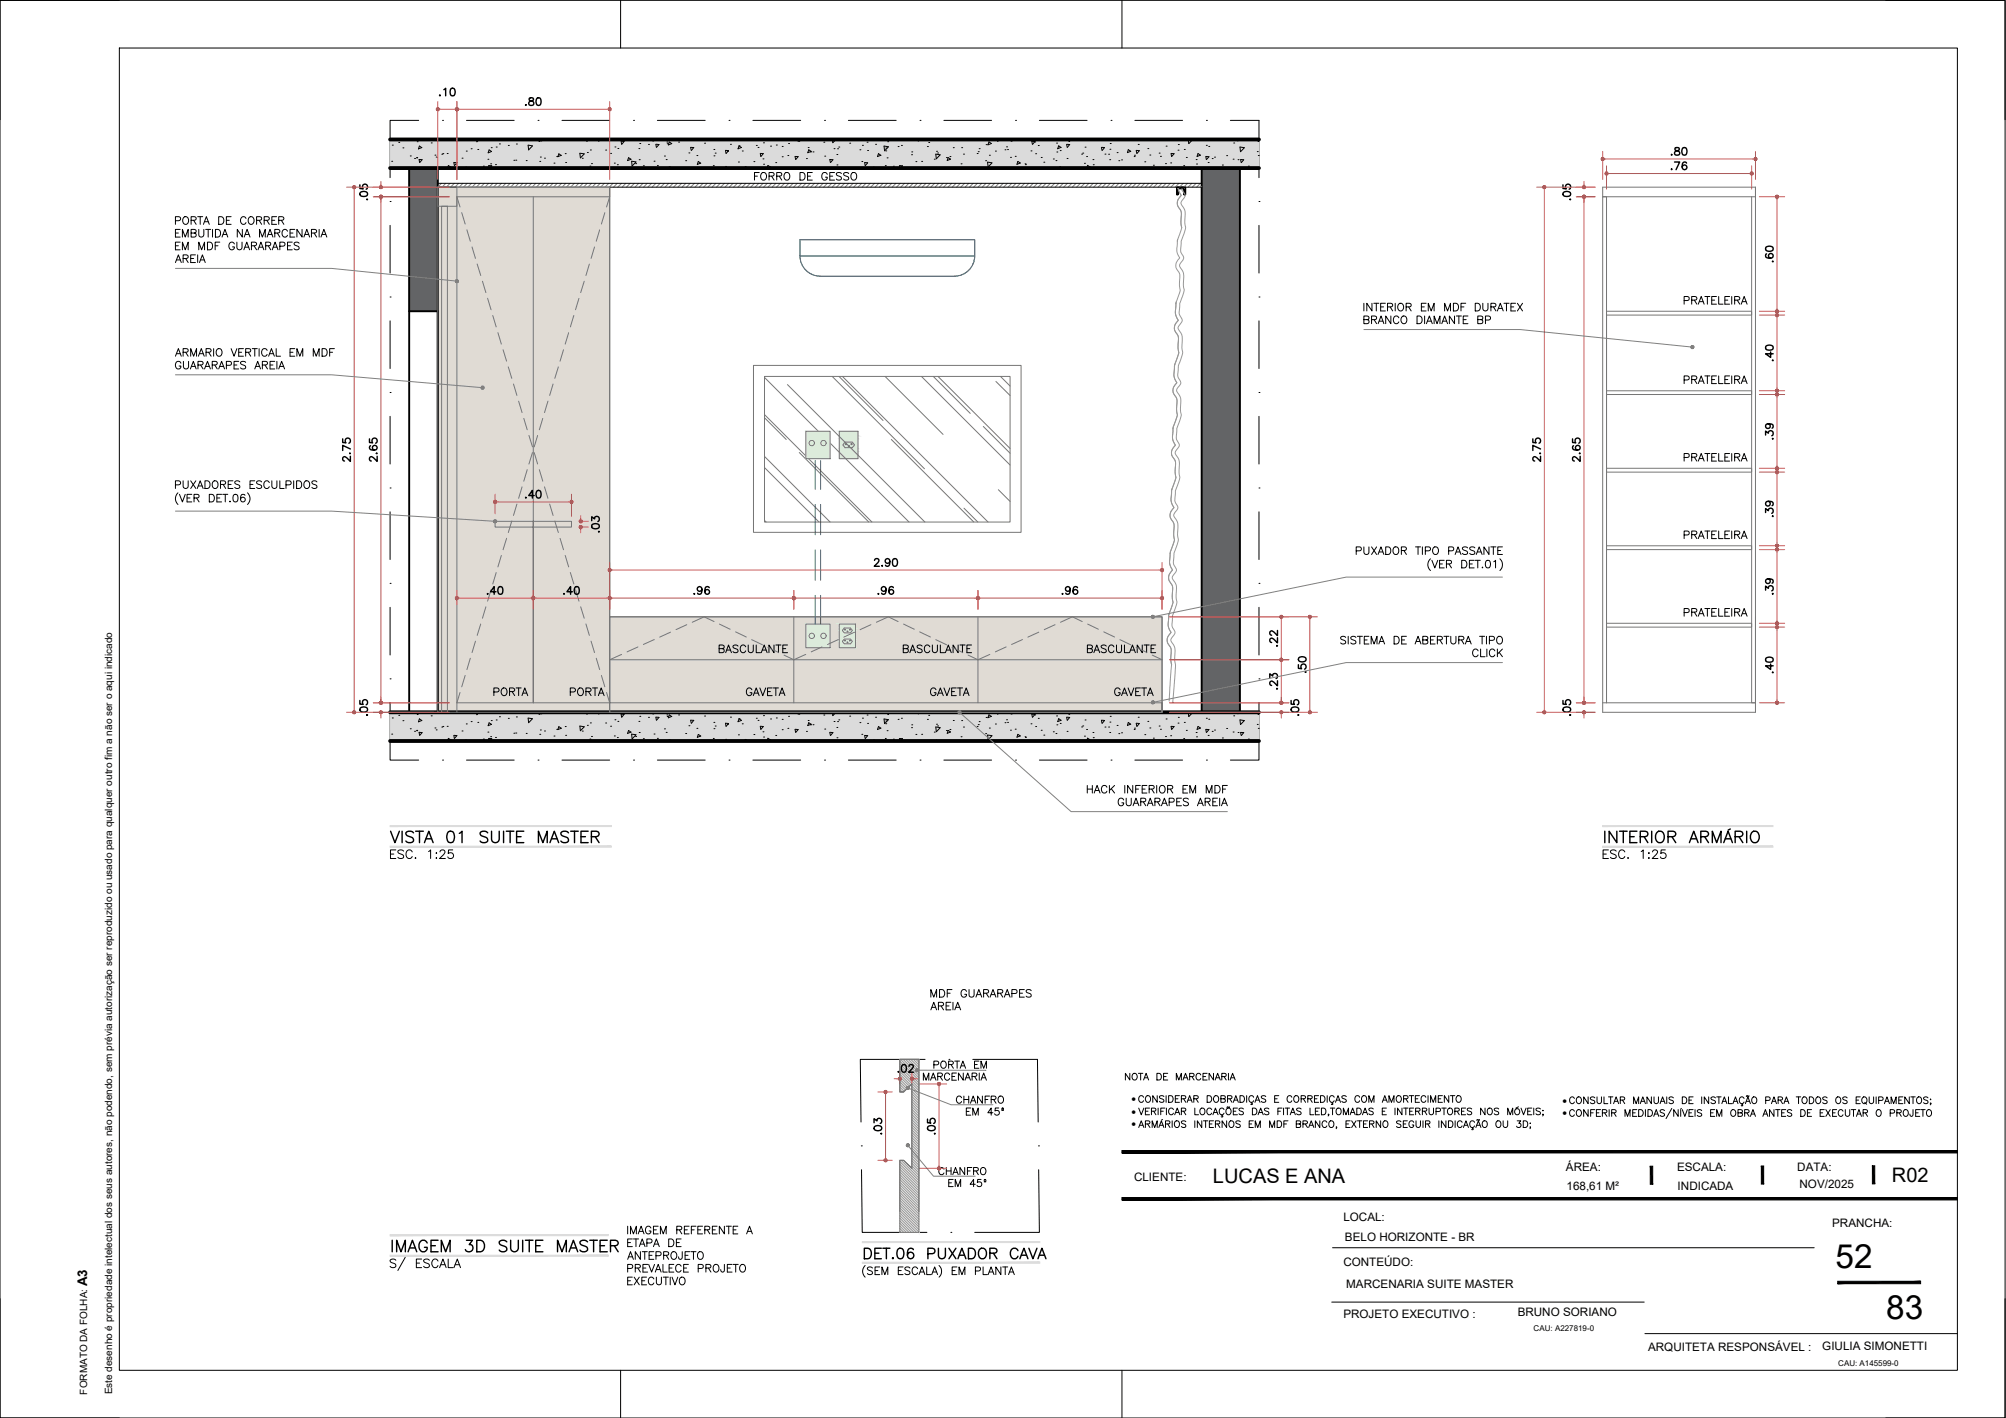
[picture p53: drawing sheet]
<svg xmlns="http://www.w3.org/2000/svg" width="420mm" height="297mm" viewBox="0 0 420 297" stroke-linecap="round" stroke-linejoin="round" font-family="sans-serif">
<defs><g id="words">
<g font-size="7">
<text x="384.5" y="265.6">52</text>
<text x="395.1" y="276.3">83</text>
</g>
<g font-size="5.7">
<text x="80.4" y="177.8">VISTA 01 SUITE MASTER</text>
<text x="80.8" y="263.5">IMAGEM 3D SUITE MASTER</text>
</g>
<text font-size="5.3" x="179.9" y="264.9">DET.06 PUXADOR CAVA</text>
<g font-size="4.9">
<text x="348.9" y="33.9">.80</text>
<text x="274.5" y="142.2" transform="rotate(-90 274.5 142.2)">.50</text>
<text x="102.3" y="147.1">PORTA</text>
<text x="185.6" y="238.8" transform="rotate(-90 185.6 238.8)">.03</text>
<text x="196.8" y="238.8" transform="rotate(-90 196.8 238.8)">.05</text>
</g>
<g font-size="4.9" fill="#c85a5a">
<text x="268.5" y="136.5" transform="rotate(-90 268.5 136.5)">.22</text>
<text x="268.5" y="145.7" transform="rotate(-90 268.5 145.7)">.23</text>
</g>
<text font-size="4.9" fill="#767676" x="118.2" y="147.1">PORTA</text>
<g font-size="4.4">
<text x="109" y="23.3">.80</text>
<text x="156.6" y="38.8">FORRO DE GESSO</text>
<text x="348.9" y="36.7">.76</text>
<text x="372.2" y="56.1" transform="rotate(-90 372.2 56.1)">.60</text>
<text x="372.2" y="76.9" transform="rotate(-90 372.2 76.9)">.40</text>
<text x="372.2" y="93.1" transform="rotate(-90 372.2 93.1)">.39</text>
<text x="79.7" y="97.7" transform="rotate(-90 79.7 97.7)">2.65</text>
<text x="323.5" y="97.7" transform="rotate(-90 323.5 97.7)">2.75</text>
<text x="109" y="105.5">.40</text>
<text x="372.2" y="109.4" transform="rotate(-90 372.2 109.4)">.39</text>
<text x="100.9" y="125.6">.40</text>
<text x="116.8" y="125.6">.40</text>
<text x="144.3" y="125.6">.96</text>
<text x="182.7" y="125.6">.96</text>
<text x="221.2" y="125.6">.96</text>
<text x="372.2" y="125.6" transform="rotate(-90 372.2 125.6)">.39</text>
<text x="372.2" y="142.2" transform="rotate(-90 372.2 142.2)">.40</text>
</g>
<g font-size="4.2">
<text x="254.1" y="247.9">LUCAS E ANA</text>
<text x="396.3" y="247.7">R02</text>
</g>
<text font-size="2.8" x="18.3" y="269.4" transform="rotate(-90 18.3 269.4)">A3</text>
<g font-size="2.4">
<text x="328" y="245.3">ÁREA:</text>
<text x="351.3" y="245.3">ESCALA:</text>
<text x="376.4" y="245.3">DATA:</text>
<text x="237.5" y="247.3">CLIENTE:</text>
<text x="328.1" y="249.4">168,61 M²</text>
<text x="351.4" y="249.4">INDICADA</text>
<text x="376.9" y="248.9">NOV/2025</text>
<text x="281.4" y="255.9">LOCAL:</text>
<text x="383.8" y="257.1">PRANCHA:</text>
<text x="281.7" y="260">BELO HORIZONTE - BR</text>
<text x="281.4" y="265.1">CONTEÚDO:</text>
<text x="282" y="269.8">MARCENARIA SUITE MASTER</text>
<text x="317.9" y="275.7">BRUNO SORIANO</text>
<text x="281.4" y="276.1">PROJETO EXECUTIVO :</text>
<text x="345.2" y="283">ARQUITETA RESPONSÁVEL :</text>
<text x="381.7" y="282.9">GIULIA SIMONETTI</text>
</g>
<g font-size="2.1">
<text x="237" y="230.9">·</text>
<text x="237" y="233.5">·</text>
<text x="327.3" y="231.2">·</text>
<text x="327.3" y="233.9">·</text>
<text x="237" y="236.2">·</text>
<text x="18.3" y="292.1" transform="rotate(-90 18.3 292.1)">FORMATO DA FOLHA:</text>
<text x="23.5" y="292.1" transform="rotate(-90 23.5 292.1)">Este desenho é propriedade intelectual dos seus autores, não podendo, sem prévia autorização ser reproduzido ou usado para qualquer outro fim a não ser o aqui indicado</text>
</g>
<g font-size="1.7">
<text x="321.2" y="278.9">CAU: A227819-0</text>
<text x="385" y="286.1">CAU: A145599-0</text>
</g>
</g></defs>
<!-- layer: ARQ-TOMADAS -->
<g fill="#e0dbd4" stroke="#e0dbd4" stroke-width=".21">
<path d="M91.7 39.2l36 90v-90zM91.7 39.2l36 90h-36z"/>
<path d="M91.7 129.2l151.7 20v-20zM91.7 129.2l151.7 20h-151.7z"/>
</g>
<!-- layer: 04-BLO_mobiliario -->
<g fill="#636466" stroke="#636466" stroke-width=".21">
<path d="M85.7 35.2l6 30v-30zM85.7 35.2l6 30h-6z"/>
<path d="M251.7 35.2l8 114v-114zM251.7 35.2l8 114h-8z"/>
</g>
<!-- layer: 02-PRJ_parede -->
<path d="M85.7 35.2v114M91.7 35.2v114v-84h-6M251.7 35.2v114M259.7 35.2v114" fill="none" stroke="#000" stroke-width=".4"/>
<!-- layer: 02-PRJ_tracejado -->
<g fill="none" stroke="#000" stroke-width=".21">
<path d="M87.7 25.2h-6v12M92.7 25.2h.1M97.7 25.2h10M112.7 25.2h.1M117.7 25.2h10M132.7 25.2h.1M137.7 25.2h10M152.7 25.2h.1M157.7 25.2h10M172.7 25.2h.1M177.7 25.2h10M192.7 25.2h.1"/>
<path d="M197.7 25.2h10M212.7 25.2h.1M217.7 25.2h10M232.7 25.2h.1M237.7 25.2h10M252.7 25.2h.1M257.7 25.2h6v12M81.7 42.2h.1M81.7 47.2v10M263.7 42.2h.1M263.7 47.2v10M81.7 62.2h.1"/>
<path d="M81.7 67.2v10M263.7 62.2h.1M263.7 67.2v10M81.7 82.2h.1M81.7 87.2v10M263.7 82.2h.1M263.7 87.2v10M81.7 102.2h.1M81.7 107.2v10M263.7 102.2h.1M263.7 107.2v10M81.7 122.2h.1"/>
<path d="M81.7 127.2v10M263.7 122.2h.1M263.7 127.2v10M81.7 147.2v12h6M81.7 142.2h.1M92.7 159.2h.1M97.7 159.2h10M112.7 159.2h.1M117.7 159.2h10M132.7 159.2h.1M137.7 159.2h10M152.7 159.2h.1"/>
<path d="M157.7 159.2h10M172.7 159.2h.1M177.7 159.2h10M192.7 159.2h.1M197.7 159.2h10M212.7 159.2h.1M217.7 159.2h10M232.7 159.2h.1M237.7 159.2h10M252.7 159.2h.1M263.7 147.2v12h-6M193.8 221.9h-13.6l.1 13.1"/>
<path d="M198.8 221.9h.1M203.8 221.9h13.5l.1 13.1M180.4 245l.2 13.2h13.5M199.2 258.2h.1M217.5 240h.1M217.6 245l.1 13.2h-13.5"/>
</g>
<!-- layer: 03-TRA_paredes -->
<g fill="#dbdbdb" stroke="#dbdbdb" stroke-width=".21">
<path d="M81.7 149.2l182 6v-6zM81.7 149.2l182 6h-182z"/>
<path d="M81.7 29.2l182 6v-6zM81.7 29.2l182 6h-182z"/>
</g>
<g fill="none" stroke="#000" stroke-width=".21">
<path d="M82 33.8h.1M82.2 30.4h.1M83.5 29.8h.1M84.4 31h.1M85.9 32.7h.1M86.8 33.2h.1M87.3 33.1h.1M87.3 33h.1M87.4 29.7h.1M87.8 33.4l.1 .6M87.8 33.4l.6 .1-.5 .5M88.3 30.9l-.6 .3 .1-.6 .5 .3"/>
<path d="M90.3 29.9h.1M91.1 32.5h.1M91.4 32.9h.1M92.5 32.3h.1M92.8 32.2h.1M93.7 32.2h.1M93.7 35.2l.2-.5 .5 .3-.5 .2M95.1 34l.1 .7M95.1 34l.6 .1-.5 .6M96.8 33.1h.1M97.5 35h.1M97.7 31.7h.1"/>
<path d="M98.7 31.2h.1M99.8 29.2l.1 .5 .5-.5M100.1 31.3h.1M101.2 34.8h.1M102.2 33.4h.1M102.2 32l.2-.6 .6 .3-.7 .3M102.3 34.7l.1 .5M102.4 34.7h.6l-.4 .5M102.8 34.3h.1M102.9 30.9h.1M103.8 34.5h.1M103.9 30.8h.1"/>
<path d="M104.6 30.1h.1M106.5 30.5h.1M107.6 33.6h.1M108 33.6h.1M108.2 30.2h.1M110.1 35.2h.1M110.2 33.6h.1M111.5 30.6l-.9-.2 .1 1 .8-.8M112.9 29.6h.1M113.1 33.8h.1M113.2 32.9h.1M113.3 29.5h.1"/>
<path d="M114 33.1h.1M116 34.2h.1M116.6 32.8h.1M117.6 32.5l-.8 .3 .3-.6 .5 .4M118.4 32.2h.1M118.5 34h.1M122 33.2h.1M122.4 32.2l-.9-.1 .1 1 .8-.9M122.9 29.2v.4M123 31.9h.1M123.3 29.2l-.3 .4M123.5 34.8h.1"/>
<path d="M123.7 31.4h.1M123.9 34.3h.1M125.5 29.2l-.1 .3 .7-.2-.1-.1M126.7 35.1h.1M126.9 31.4h.1M127.9 32.1h.1M128.7 34.2h.1M128.8 30.8h.1M129.3 34.5h.1M129.4 31.1h.1M130.1 29.6l.1 .6M130.1 29.6h.6l-.5 .6"/>
<path d="M131.3 29.3h.1M131.7 33l.5 .4-.8 .2zM132.4 34.7l.8-.8-.9-.1 .1 1M133.1 34.3h.1M133.8 31.1h.1M133.9 33.5h.1M134 30.1h.1M134.7 34.7h.1M135.8 30.3h.1M136.7 29.5h.1M137 33.8h.1M137.4 30.2l.1 .7"/>
<path d="M137.4 30.2l.6 .1-.5 .5M137.7 34.7h.1M139.2 32.7h.1M139.3 29.3h.1M139.5 33.4h.1M139.7 29.7h.1M139.7 30.1h.1M140 30.4l.2-.7 .5 .4-.7 .3M140.2 35h.1M142.1 29.8h.1M142.2 29.4h.1M143.6 33.7h.1"/>
<path d="M144.3 32h.1M144.8 31.5l-.1-.6h.6l-.5 .6M145.6 35.2h.1M146 32.6h.1M146.3 33.8l.5 .4-.8 .2zM147.6 30h.1M149.4 34.7h.1M149.5 31.3h.1M149.5 32.6h.1M149.8 32.1h.1M152 34.9h.1M152.1 32.1l-.1-.6h.6l-.5 .6"/>
<path d="M152.4 31.7h.1M153 30.2h.1M154.6 31.2l.7-.3-.5-.3-.2 .6M154.7 33.9h.1M154.8 30.6h.1M155.5 31.6h.1M158.4 30.5h.1M158.8 30.9h.1M159.2 32.1l.1 .7M159.3 32.1l.6 .1-.5 .6M159.8 33.3h.1M159.9 29.9h.1"/>
<path d="M161.4 30.6h.1M161.7 29.3h.1M162.6 30.4h.1M163.8 30.7h.1M163.8 32.8h.1M165 32.6h.1M165.2 30.1h.1M166.5 32.8l.2 .6 .5-.6h-.6M167.1 29.6h.1M167.3 29.6h.1M168.9 33.2h.1M169.3 30.9h.1"/>
<path d="M169.4 31.4l.5 .3-.7 .3zM169.8 31.8h.1M170.3 31.8h.1M171.6 29.2h.1M172.6 29.8h.1M172.7 32.7h.1M173.8 33.4l.2 .6 .5-.5-.7-.1M174.3 29.2l.1 .7 .7-.7M174.7 31.1h.1M175.3 32.4h.1M175.4 31.2h.1M175.7 30.8h.1"/>
<path d="M178 30h.1M180.1 31.4h.1M180.6 30.4h.1M181.6 29.8h.1M181.7 31.5h.1M182.9 35h.1M183.4 30.2h.1M184.5 32.5l-.7 .3 .2-.6 .5 .3M185.2 30.6l.9 .2-.8 .8M185.2 30.6l.1 1M185.4 34.7h.1M185.5 31.6h.1"/>
<path d="M185.5 31h.1M185.8 33.1h.1M185.9 29.7h.1M187.1 34.8h.1M188.1 30.7h.1M188.4 34.7l.1 .5M188.4 34.7h.6l-.4 .5M188.8 30.5h.1M190.9 32.4h.1M191 31.8h.1M191.8 33.9h.1M192.4 29.2l-.1 .3 .7-.3"/>
<path d="M193 29.2v.1M193 33.8h.1M194.2 30.7h.1M194.5 29.9h.1M195.7 33.3h.1M196 35.1h.1M196.1 33.3l-.1-1 .9 .1-.8 .9M196.2 31.7h.1M196.4 32.1h.1M198.2 33h.1M198.4 29.3h.1M198.6 33l.5 .3-.7 .3z"/>
<path d="M199 32.8h.1M199.7 30.9h.1M201.3 34.3h.1M201.4 30.9h.1M201.8 32.3h.1M204.7 32.2h.1M204.9 31.8h.1M205.1 31.1h.1M206.4 33.7h.1M206.5 30.3h.1M206.8 34l.2 1 .8-.9M206.9 34l.9 .1"/>
<path d="M207.1 29.7l.5 .4-.7 .2zM207.2 32.5h.1M208.5 31.7h.1M208.9 29.2l.1 .4 .3-.4M210.5 31.4h.1M210.8 30.8h.1M211 31.3h.1M211.6 33h.1M211.8 29.6h.1M212.6 32.8h.1M213.2 33.8l.5 .3-.7 .3zM214.7 34.3h.1"/>
<path d="M214.8 34.5h.1M215.9 31.6h.1M216.1 29.6l.2 .6 .5-.6h-.6M216.7 29.7h.1M216.9 32.2h.1M217.5 30.5h.1M218.1 33h.1M218.6 34h.1M220.6 33.3h.1M221.2 33.6h.1M221.3 30h.1M221.4 31.8h.1"/>
<path d="M221.7 30.6l.5 .3-.7 .2zM221.9 34.9h.1M222.1 31.5h.1M223.4 30.2l.6 .1-.4 .6zM223.5 33.2h.1M223.9 29.6h.1M226.5 32.3h.1M226.8 32.1h.1M227.1 34.2h.1M227.3 30.8h.1M227.6 32.8h.1M227.6 35.2l.2-.6 .5 .4-.6 .2"/>
<path d="M228.9 33.4h.1M229 34.5h.1M230.7 30.9l.1 .6M230.7 30.9h.7l-.5 .6M231.4 32.3h.1M232.2 32.3h.1M232.4 33.5h.1M232.5 31.3h.1M232.5 30.1h.1M234 32h.1M234.3 33.7h.1M234.9 33.5h.1"/>
<path d="M236.3 31.4l.5 .3-.7 .3zM237.6 32.8h.1M237.6 32.5h.1M237.7 29.4h.1M237.7 35.1h.1M238 31.5l.1 .6M238 31.5l.6 .1-.5 .5M238.4 30.3h.1M239.8 33.9h.1M240.4 31.1h.1M240.8 32.5h.1M241.6 34.6h.1"/>
<path d="M242.8 32.1h.1M243.1 32.8h.1M244.1 34.3h.1M244.2 30.6h.1M244.3 29.2h.1M245.2 34.1h.1M245.3 32.2l.1 .6M245.3 32.1l.6 .1-.5 .6M246.7 31.5h.1M246.8 30.3h.1M247.9 34.7h.1M248.1 31.3h.1"/>
<path d="M248.5 33h.1M248.9 29.2l.1 .9 .8-.8-.3-.1M250.5 33.4h.1M250.6 34.4h.1M250.7 32.8l.2-.6 .5 .3-.7 .3M252.6 32.8l.1 .6M252.6 32.8h.6l-.5 .6M252.7 30.4h.1M253 34h.1M253.2 30.7h.1M253.2 29.4h.1M253.9 33.2h.1"/>
<path d="M254.4 32.9h.1M256 34.6h.1M256.9 32.6h.1M258.1 29.4h.1M258.3 33.3h.1M258.4 30h.1M258.6 29.4h.1M259.3 33.5h.1M259.4 29.2l-.1 .3M259.7 30.8l.9 .2-.8 .8zM259.8 33.4l.2 .7M259.9 33.4l.6 .1-.5 .5"/>
<path d="M259.9 29.2l-.6 .3M261.5 34.8h.1M263.3 31.8h.1M263.5 29.6h.1M263.5 32.6h.1M82 153.8h.1M82.2 150.4h.1M83.5 149.8h.1M84.4 151h.1M85.9 152.7h.1M86.8 153.2h.1M87.3 153.1h.1"/>
<path d="M87.3 153h.1M87.4 149.7h.1M87.8 153.4l.1 .6M87.8 153.4l.6 .1-.5 .5M87.8 150.6l.5 .3-.6 .3zM90.3 150h.1M91.1 152.5h.1M91.4 152.9h.1M92.5 152.3h.1M92.8 152.2h.1M93.7 152.2h.1M93.7 155.2l.2-.5 .5 .3-.5 .2"/>
<path d="M95.1 154.1l.1 .6M95.1 154l.6 .1-.5 .6M96.8 153.1h.1M97.5 155h.1M97.7 151.6h.1M98.7 151.2h.1M99.8 149.2l.1 .5 .5-.5M100.1 151.3h.1M101.2 154.8h.1M102.2 153.4h.1M102.3 152l.7-.3-.6-.3-.2 .6M102.3 154.7l.1 .5"/>
<path d="M102.4 154.7h.6l-.4 .5M102.8 154.3h.1M102.9 150.9h.1M103.8 154.5h.1M103.9 150.8h.1M104.6 150.1h.1M106.5 150.5h.1M107.6 153.6h.1M108 153.6h.1M108.2 150.2h.1M110.1 155.2h.1M110.2 153.6h.1"/>
<path d="M111.5 150.5l-.9-.1 .1 1 .8-.8M112.9 149.6h.1M113.1 153.8h.1M113.2 152.9h.1M113.3 149.5h.1M114 153.1h.1M116 154.2h.1M116.6 152.8h.1M117.1 152.2l.5 .4-.8 .2zM118.4 152.2h.1M118.5 154h.1M122 153.1h.1"/>
<path d="M122.4 152.3l-.8 .8M122.4 152.2l-.9-.1 .1 1M122.9 149.2v.4M123 151.9h.1M123.3 149.2l-.3 .4M123.5 154.8h.1M123.7 151.4h.1M123.9 154.3h.1M125.5 149.2l-.1 .3 .7-.2-.1-.1M126.7 155.1h.1M126.9 151.5h.1M127.9 152.1h.1"/>
<path d="M128.7 154.2h.1M128.8 150.8h.1M129.3 154.5h.1M129.4 151.1h.1M130.1 149.6l.1 .6M130.1 149.6h.6l-.5 .6M131.3 149.3h.1M131.7 153l.5 .4-.8 .2zM133.1 154.3h.1M133.2 153.9l-.8 .9M133.2 153.9l-.9-.1 .1 1M133.8 151.1h.1"/>
<path d="M133.9 153.4h.1M134 150.1h.1M134.7 154.7h.1M135.8 150.3h.1M136.7 149.5h.1M137 153.8h.1M137.4 150.2l.1 .7M137.4 150.2l.6 .1-.5 .6M137.7 154.7h.1M139.2 152.7h.1M139.3 149.3h.1M139.5 153.4h.1"/>
<path d="M139.7 149.8h.1M139.7 150.1h.1M140.2 155h.1M140.7 150.1l-.7 .3M140.7 150.1l-.5-.3-.2 .6M142.1 149.8h.1M142.2 149.4h.1M143.6 153.7h.1M144.3 152h.1M144.8 151.5l-.1-.6h.6l-.5 .6M145.6 155.2h.1M146 152.6h.1"/>
<path d="M146.3 153.8l.5 .4-.8 .3zM147.6 150h.1M149.4 154.7h.1M149.5 151.3h.1M149.5 152.6h.1M149.8 152.1h.1M152 154.9h.1M152.1 152.1l.5-.5-.6-.1 .1 .7M152.4 151.8h.1M153 150.2h.1M154.7 153.9h.1M154.8 150.6h.1"/>
<path d="M154.8 150.6l.5 .3-.7 .3zM155.5 151.6h.1M156.1 154.9h.1M157.9 153.9h.1M158.4 150.5h.1M158.8 150.9h.1M159.2 152.2l.1 .6M159.3 152.1l.6 .1-.5 .6M159.8 153.3h.1M159.9 149.9h.1M159.9 154.4h.1M161.4 155l-.6-.3-.1 .5"/>
<path d="M161.4 155l-.6 .2M161.4 150.6h.1M161.7 149.3h.1M162.5 154.1h.1M162.6 150.4h.1M163.8 150.7h.1M163.8 152.9h.1M165 152.6h.1M165.2 150.1h.1M166.6 152.8h.6l-.5 .6-.2-.6M167.1 149.5h.1M167.3 149.6h.1"/>
<path d="M168.9 153.2h.1M169.3 150.9h.1M169.8 151.8h.1M169.9 151.7l-.7 .3 .2-.6 .5 .3M170.2 155.2h.1M170.3 151.8h.1M171.6 149.2h.1M172.6 149.8h.1M172.7 152.7h.1M173.8 153.4l.7 .1-.5 .6-.2-.7M174.3 149.2l.1 .7 .7-.7M174.7 151.1h.1"/>
<path d="M175.3 152.4h.1M175.3 154.5h.1M175.4 151.2h.1M175.7 150.8h.1M178 150h.1M180.1 151.4h.1M180.5 153.8h.1M180.6 150.4h.1M181.1 154.1h.6l-.4 .6zM181.6 149.8h.1M181.7 151.5h.1M182.9 155h.1"/>
<path d="M183.4 150.2h.1M184.5 152.5l-.5-.3-.2 .6 .7-.3M185.2 150.6l.9 .2-.8 .8M185.2 150.6l.1 1M185.4 154.7h.1M185.5 151.6h.1M185.5 151h.1M185.8 153.1h.1M185.9 149.7h.1M187.1 154.8h.1M188.1 150.7h.1M188.5 155.2l-.1-.5h.6l-.4 .5"/>
<path d="M188.8 150.5h.1M190.9 152.4h.1M191 151.8h.1M191.8 153.8h.1M192.4 149.2l-.1 .3 .7-.3M193 153.8h.1M194.2 150.7h.1M194.5 149.8h.1M195.7 153.4h.1M196 152.3l.9 .1-.8 .9M196 152.3l.1 1M196 155.1h.1"/>
<path d="M196.2 151.7h.1M196.4 152.1h.1M198.2 153h.1M198.4 149.3h.1M198.6 153l.5 .3-.7 .3zM199 152.8h.1M199.7 150.9h.1M201.3 154.3h.1M201.4 150.9h.1M201.8 152.3h.1M204.7 152.2h.1M204.9 151.8h.1"/>
<path d="M205.1 151.2h.1M206.4 153.7h.1M206.5 150.3h.1M206.9 154l.9 .1-.8 .8-.2-.9M207.1 149.7l.5 .4-.7 .2zM207.2 152.5h.1M208.5 151.7h.1M208.9 149.2l.1 .4 .3-.4M210.5 151.4h.1M210.8 150.8h.1M211 151.3h.1M211.6 153h.1"/>
<path d="M211.8 149.6h.1M212.6 152.7h.1M213.2 153.8l.5 .4-.7 .2zM214.7 154.3h.1M214.8 154.5h.1M215.9 151.6h.1M216.1 149.6l.2 .6 .5-.5-.6-.1M216.7 149.8h.1M216.9 152.2h.1M217.5 150.5h.1M218.1 153h.1M218.6 154h.1"/>
<path d="M220.6 153.3h.1M221.2 153.7h.1M221.3 150h.1M221.4 151.8h.1M221.7 150.5l.5 .4-.7 .3zM221.9 154.9h.1M222.1 151.5h.1M223.4 150.2l.6 .1-.4 .6zM223.5 153.2h.1M223.9 149.6h.1M226.5 152.3h.1M226.8 152.1h.1"/>
<path d="M227.1 154.2h.1M227.3 150.8h.1M227.6 152.8h.1M227.6 155.2l.2-.6 .5 .4-.6 .2M228.9 153.4h.1M229 154.5h.1M230.7 150.9l.1 .6M230.7 150.9h.7l-.5 .6M231.4 152.3h.1M232.2 152.3h.1M232.4 153.4h.1M232.5 151.3h.1"/>
<path d="M232.5 150.1h.1M234 152h.1M234.3 153.7h.1M234.9 153.5h.1M236.3 151.3l.5 .4-.7 .3zM237.6 152.8h.1M237.6 152.5h.1M237.7 149.4h.1M237.7 155.1h.1M238 151.5l.1 .7M238 151.5l.6 .1-.5 .6M238.4 150.2h.1"/>
<path d="M239.8 153.9h.1M240.4 151.1h.1M240.8 152.5h.1M241.6 154.6h.1M242.8 152.1h.1M243.1 152.8h.1M244.1 154.3h.1M244.2 150.6h.1M244.3 149.2h.1M245.2 154.1h.1M245.3 152.2l.1 .6M245.3 152.2h.6l-.5 .6"/>
<path d="M246.7 151.5h.1M246.8 150.3h.1M247.9 154.7h.1M248.1 151.3h.1M248.5 153h.1M248.9 149.2l.1 .9 .8-.8M249.5 149.2l.3 .1M250.5 153.4h.1M250.6 154.4h.1M250.7 152.8l.2-.6 .5 .3-.7 .3M252.6 152.8l.1 .6M252.6 152.8h.6l-.5 .6"/>
<path d="M252.7 150.5h.1M253 154.1h.1M253.2 150.7h.1M253.2 149.4h.1M253.9 153.2h.1M254.4 152.9h.1M256 154.6h.1M256.9 152.6h.1M258.1 149.4h.1M258.3 153.3h.1M258.4 150h.1M258.6 149.4h.1"/>
<path d="M259.3 153.4h.1M259.4 149.2l-.1 .3 .6-.3M259.7 150.8l.9 .1-.8 .9zM259.8 153.4l.2 .7M259.9 153.4l.6 .1-.5 .6M261.5 154.8h.1M263.3 151.8h.1M263.5 149.7h.1M263.5 152.6h.1"/>
</g>
<!-- layer: 02-PRJ_estrutura -->
<path d="M81.7 35.2h182M81.7 29.2h182M81.7 155.2h182M81.7 149.2h182" fill="none" stroke="#000" stroke-width=".8"/>
<!-- layer: ARQ-TEXTO -->
<g fill="none" stroke="#000" stroke-width=".21">
<path d="M246.4 39.2v1.6h.4v-1.3h1.2v1.3v-1.3h-1.2v1.3h-.4v-1.6h1.9v1.6h-.3h.3v-1.6zM352.7 79.6h.7l.4-.3a.42 .42 0 0 0-.4-.6h-.7v1.7M352.7 63l1-.1 .1-.3-.1-.3-1-.2v1.6M354.3 79.5l1-.1 .1-.3-.4-.4h-.7v1.7M354.3 62.9l1-.1 .1-.2-.1-.3-1-.2v1.6M354.9 79.5l.5 .9M354.9 62.9l.5 .8M355.7 63.7l.6-1.6 .6 1.6M355.9 79.8h.8M355.9 63.2h.8M357.1 78.7h1M357.1 62.1h1"/>
<path d="M357.6 62.1v1.6M357.6 78.7v1.7M358.5 79.5h.6M358.5 62.9h.6M359.5 78.7h-1v1.7h1M359.5 62.1h-1v1.6h1M360 78.7v1.7h.9M360 62.1v1.6h.9M361.3 79.5h.6M361.3 62.9h.6M362.3 78.7h-1v1.7h1M362.3 62.1h-1v1.6h1"/>
<path d="M362.7 62.1v1.6M362.7 78.7v1.7M363.3 79.5l.9-.1 .2-.3-.4-.4h-.7v1.7M363.3 62.9l.9-.1 .2-.2-.1-.3-1-.2v1.6M363.9 79.5l.5 .9M363.9 62.9l.5 .8M364.7 63.7l.6-1.6 .6 1.6M364.9 79.8h.8M364.9 63.2h.8M352.7 95.8h1l.1-.3-.1-.3-1-.2v1.6M354.3 95.8l1-.1 .1-.4-.1-.2-1-.1v1.6M354.9 95.8l.5 .8"/>
<path d="M355.7 96.6l.6-1.6 .6 1.6M355.7 80.4l.6-1.7 .6 1.7M355.9 96.1h.8M357.1 95h1M357.6 95v1.6M358.5 95.8h.6M359.5 95h-1v1.6h1M360 95v1.6h.9M361.3 95.8h.6M362.3 95h-1v1.6h1M362.7 95v1.6M363.3 95.8l.9-.1 .2-.4-.4-.3h-.7v1.6"/>
<path d="M363.9 95.8l.5 .8M364.7 96.6l.6-1.6 .6 1.6M364.7 80.4l.6-1.7 .6 1.7M364.9 96.1h.8M352.7 112.1l1-.1 .1-.2-.1-.4-1-.2v1.6M354.3 112l1-.1 .1-.4-.1-.2-1-.1v1.6M354.9 112l.5 .8M355.7 112.8l.6-1.6 .6 1.6M355.9 112.3h.8M357.1 111.2h1M357.6 111.2v1.6M358.5 112h.6"/>
<path d="M359.5 111.2h-1v1.6h1M360 111.2v1.6h.9M361.3 112h.6M362.3 111.2h-1v1.6h1M362.7 111.2v1.6M363.3 112l.9-.1 .2-.4-.4-.3h-.7v1.6M363.9 112l.5 .8M364.7 112.8l.6-1.6 .6 1.6M364.9 112.3h.8M150.6 135.9l.9-.1 .2-.2-.1-.3-1-.2v1.6h.7a.42 .42 0 0 0 .4-.4 .42 .42 0 0 0-.4-.4M152 136.7l.6-1.6 .6 1.6M152.2 136.2h.8"/>
<path d="M154.6 135.3a.59 .59 0 0 0-.6-.2 .59 .59 0 0 0-.5 .4l.2 .2 .7 .3 .2 .5a.69 .69 0 0 1-1.1 0M156.2 135.5a.59 .59 0 0 0-.7-.4 .59 .59 0 0 0-.5 .6v.4a.59 .59 0 0 0 .5 .6 .59 .59 0 0 0 .7-.4M156.7 135.1v1.2a.53 .53 0 0 0 .5 .4 .53 .53 0 0 0 .6-.4v-1.2M158.4 135.1v1.6h.9M159.4 136.7l.7-1.6 .6 1.6M159.7 136.2h.7M162.1 135.1v1.6l-1-1.6v1.6M162.5 135.1h1.1M163 135.1v1.6M164 135.9h.6M165 135.1h-1v1.6h1M189.2 135.9l.9-.1 .1-.2v-.3l-1-.2v1.6h.7a.42 .42 0 0 0 .4-.4 .42 .42 0 0 0-.4-.4"/>
<path d="M190.6 136.7l.6-1.6 .6 1.6M190.8 136.2h.7M193.1 135.3a.59 .59 0 0 0-.5-.2 .59 .59 0 0 0-.5 .4l.1 .2 .8 .3 .1 .5a.69 .69 0 0 1-1 0M194.8 135.5a.59 .59 0 0 0-.7-.4 .59 .59 0 0 0-.5 .6v.4a.59 .59 0 0 0 .5 .6 .59 .59 0 0 0 .7-.4M195.3 135.1v1.2a.53 .53 0 0 0 .5 .4 .53 .53 0 0 0 .5-.4v-1.2M197 135.1v1.6h.9M198 136.7l.6-1.6 .6 1.6M198.2 136.2h.8M200.7 135.1v1.6l-1.1-1.6v1.6M201.1 135.1h1M201.6 135.1v1.6M202.5 135.9h.6"/>
<path d="M203.5 135.1h-1v1.6h1M227.8 135.9l.9-.1 .1-.4-.4-.3h-.6v1.6l.9-.1 .1-.4-.4-.3M229.1 136.7l.6-1.6 .6 1.6M229.3 136.2h.8M231.7 135.3a.61 .61 0 0 0-.6-.2 .61 .61 0 0 0-.5 .4l.2 .2 .8 .3 .1 .5a.71 .71 0 0 1-1.1 0M233.3 135.5a.59 .59 0 0 0-.7-.4 .59 .59 0 0 0-.4 .6v.4a.59 .59 0 0 0 .4 .6 .59 .59 0 0 0 .7-.4M233.8 135.1v1.2a.53 .53 0 0 0 .6 .4 .53 .53 0 0 0 .5-.4v-1.2M235.5 135.1v1.6h.9M236.6 136.7l.6-1.6 .6 1.6M236.8 136.2h.8M239.2 135.1v1.6l-1-1.6v1.6M239.6 135.1h1.1"/>
<path d="M240.2 135.1v1.6M241.1 135.9h.6M242.1 135.1h-1v1.6h1M352.7 128.3l1-.1 .1-.2-.1-.4-1-.1v1.6M354.3 128.2h1l.1-.3-.1-.3-1-.1v1.6M354.9 128.2l.5 .9M355.7 129.1l.6-1.6 .6 1.6M355.9 128.6h.8M357.1 127.5h1M357.6 127.5v1.6M358.5 128.2h.6M359.5 127.5h-1v1.6h1"/>
<path d="M360 127.5v1.6h.9M361.3 128.2h.6M362.3 127.5h-1v1.6h1M362.7 127.5v1.6M363.3 128.2h.9l.2-.3-.1-.3-1-.1v1.6M363.9 128.2l.5 .9M364.7 129.1l.6-1.6 .6 1.6M364.9 128.6h.8M157.5 144.5a.59 .59 0 0 0-.7-.4 .59 .59 0 0 0-.5 .6v.4a.57 .57 0 0 0 .6 .6 .57 .57 0 0 0 .6-.6h-.4M157.8 145.7l.6-1.6 .6 1.6M158 145.2h.8M159.2 144.1l.6 1.6 .6-1.6"/>
<path d="M160.8 144.9h.6M161.7 144.1h-.9v1.6h.9M162 144.1h1M162.5 144.1v1.6M163.2 145.7l.6-1.6 .6 1.6M163.4 145.2h.8M196 144.5a.59 .59 0 0 0-.6-.4 .59 .59 0 0 0-.5 .6v.4a.57 .57 0 0 0 .6 .6 .57 .57 0 0 0 .5-.6h-.3M196.3 145.7l.7-1.6 .6 1.6M196.6 145.2h.7M197.7 144.1l.6 1.6 .6-1.6M199.3 144.9h.6M200.3 144.1h-1v1.6h1"/>
<path d="M200.5 144.1h1.1M201.1 144.1v1.6M201.8 145.7l.6-1.6 .6 1.6M202 145.2h.8M234.6 144.5a.59 .59 0 0 0-.7-.4 .59 .59 0 0 0-.4 .6v.4a.57 .57 0 0 0 .5 .6 .57 .57 0 0 0 .6-.6h-.4M234.9 145.7l.6-1.6 .6 1.6M235.1 145.2h.8M236.3 144.1l.6 1.6 .6-1.6M237.9 144.9h.6M238.9 144.1h-1v1.6h1M239.1 144.1h1.1M239.6 144.1v1.6"/>
<path d="M240.3 145.7l.6-1.6 .6 1.6M240.5 145.2h.8M82.9 178h-1.1v1.8h1.1M84.5 178.3a.69 .69 0 0 0-1.2 .2l.2 .2 .9 .4 .1 .5a.8 .8 0 0 1-1.2 0M86.3 178.5a.67 .67 0 0 0-.7-.5 .67 .67 0 0 0-.6 .7 .79 .79 0 0 0 .2 .9 .79 .79 0 0 0 .9 .2l.2-.4M86.9 179.8h.2zM89.8 178.4l.4-.4v1.8M91.3 179.8h.2zM92.2 178.5l.3-.5 .6 .2a.58 .58 0 0 1-.2 .8l-.8 .8h1.2M94.8 178h-.8l-.1 .8a.64 .64 0 0 1 .9 0 .64 .64 0 0 1-.1 .9 .64 .64 0 0 1-.9-.2M335.8 178.9h.6M336.9 178h-1.1v1.8h1.1"/>
<path d="M338.5 178.3a.68 .68 0 0 0-1.2 .2l.2 .2 .9 .5 .1 .4a.81 .81 0 0 1-1.2 0M340.3 178.5a.67 .67 0 0 0-.7-.5 .67 .67 0 0 0-.6 .7v.5a.67 .67 0 0 0 .6 .6 .67 .67 0 0 0 .7-.4M340.9 179.8h.2zM343.7 178.4l.5-.4v1.8M345.3 178.7h.2zM345.3 179.8h.2zM346.1 178.5l.4-.5h.3l.4 .4-.3 .6-.8 .8h1.2M348.8 178h-.9v.8a.64 .64 0 0 1 .9 0 .64 .64 0 0 1-.1 .9 .64 .64 0 0 1-.9-.2M195 208.9v-1.6l.6 1.6 .6-1.6v1.6M195 211.5l.6-1.5 .6 1.5M195.2 211h.8M196.6 210.7l.9-.1 .1-.3-.1-.3h-.9v1.5"/>
<path d="M196.8 207.3h.5a.84 .84 0 0 1 .6 .8 .84 .84 0 0 1-.6 .8h-.5zM197.1 210.7l.5 .8M198.2 210.7h.6M198.4 208.1h.6M199.2 210h-1v1.5h1M199.4 207.3h-1v1.6M199.6 210v1.5M200 211.5l.6-1.5 .6 1.5M200.2 211h.8M202.4 207.7a.59 .59 0 0 0-.6-.4 .59 .59 0 0 0-.5 .6v.4a.57 .57 0 0 0 .6 .6 .57 .57 0 0 0 .5-.6h-.3M203 207.3v1.1a.54 .54 0 0 0 .5 .5 .54 .54 0 0 0 .5-.5v-1.1M204.4 208.9l.6-1.6 .6 1.6"/>
<path d="M204.6 208.4h.8M206 208.1l.9-.1 .2-.4-.2-.2-.9-.1v1.6M206.5 208.1l.6 .8M207.4 208.9l.6-1.6 .6 1.6M207.6 208.4h.8M209 208.1l.9-.1 .1-.3v-.3l-1-.1v1.6M209.5 208.1l.5 .8M210.4 208.9l.6-1.6 .6 1.6M210.6 208.4h.7M211.9 208.1h1l.1-.3-.1-.4-1-.1v1.6M213.6 208.1h.6M214.5 207.3h-.9v1.6h.9"/>
<path d="M216 207.5a.59 .59 0 0 0-.6-.2 .59 .59 0 0 0-.5 .4l1.1 .7v.3l-.4 .2-.7-.2M193.4 226.3v-1.5l.6 1.5 .5-1.5v1.5M194.9 226.3l.6-1.5 .5 1.5M195.1 225.8h.7M195.6 223.1l.9-.1 .1-.4-.3-.3h-.7v1.5M196.4 225.5l.9-.1 .1-.3-.4-.3h-.6v1.5M196.9 225.5l.5 .8M197.3 222.3a.7 .7 0 0 1 .9 .7 .7 .7 0 0 1-.9 .7l-.3-.5 .1-.6zM198.7 223l.8-.1 .2-.3-.4-.3h-.6v1.5M198.9 225.1a.56 .56 0 0 0-.6-.3 .56 .56 0 0 0-.5 .5v.4a.56 .56 0 0 0 .5 .6 .56 .56 0 0 0 .6-.4M199.2 223l.5 .8M199.4 225.5h.6"/>
<path d="M200 222.3h1M200.3 224.8h-.9v1.5h.9M200.5 222.3v1.5M201.1 223.8l.6-1.5 .5 1.5M201.3 223.3h.7M201.4 230a.56 .56 0 0 0-.6-.4 .56 .56 0 0 0-.5 .6v.3a.56 .56 0 0 0 .5 .6 .56 .56 0 0 0 .6-.4M201.8 224.8v1.5l-1.1-1.5v1.5M201.9 229.6v1.5M201.9 230.3h1M202.1 226.3l.6-1.5 .6 1.5M202.3 225.8h.7M202.4 232.8h.6"/>
<path d="M202.9 229.6v1.5M203.3 231.1l.5-1.5 .6 1.5M203.3 232.1h-.9v1.5h.9M203.5 230.6h.7M203.6 225.5l.9-.1 .1-.3-.3-.3h-.7v1.5M203.8 233.6v-1.5l.5 1.5 .6-1.5v1.5M204.1 223h.6M204.1 225.5l.5 .8M205 222.3h-.9v1.5h.9M205.1 224.8v1.5M205.5 223.8v-1.5l.5 1.5 .6-1.5v1.5M205.5 226.3l.5-1.5 .6 1.5"/>
<path d="M205.7 225.8h.7M205.8 229.6v1.5l-1.1-1.5v1.5M206.3 230.3h.6M207.3 229.6h-1v1.5M207.6 230.3l.9-.1 .1-.3-.3-.3h-.7v1.5M208 233.1h-1.1l.7-1v1.5M208.1 230.3l.5 .8M209.2 232.1h-.7l-.1 .6a.53 .53 0 0 1 .8 0 .53 .53 0 0 1-.1 .8 .53 .53 0 0 1-.8-.2M209.3 229.7a.7 .7 0 0 1 .9 .6 .7 .7 0 0 1-.9 .7l-.3-.5 .1-.5zM209.8 232.6h.4M236.6 224.8v1.4l-.9-1.4v1.4M237.2 225.1a.66 .66 0 0 1 1 .1 .66 .66 0 0 1-.3 1 .67 .67 0 0 1-.8-.3 .67 .67 0 0 1 .1-.8z"/>
<path d="M238.4 224.8h1M238.5 232.1l.5 1.4 .6-1.4M238.5 236.2l.5-1.4 .6 1.4M238.7 235.7h.7M238.9 224.8v1.4M239.5 226.2l.6-1.4 .5 1.4M239.5 229.9a.52 .52 0 0 0-.6-.4 .52 .52 0 0 0-.4 .5v.4a.52 .52 0 0 0 .4 .5 .52 .52 0 0 0 .6-.3M239.7 225.8h.7M239.9 235.4h.8l.2-.4-.4-.2h-.6v1.4M239.9 232.8h.6M240.1 229.7l.1-.1a.66 .66 0 0 1 .8 .6 .66 .66 0 0 1-.8 .7l-.3-.5zM240.4 235.4l.5 .8"/>
<path d="M240.8 232.1h-.9v1.4h.9M241.2 232.8l.8-.1v-.5l-.8-.1v1.4M241.3 236.2v-1.4l.6 1.4 .5-1.4v1.4M241.6 232.8l.5 .7M242.3 224.8h.5a.75 .75 0 0 1 .5 .7 .75 .75 0 0 1-.5 .7h-.5zM242.4 229.5v1.4l-1-1.4v1.4M242.6 232.1v1.4M242.7 236.2l.5-1.4 .6 1.4M242.9 235.7h.7M243.1 232.8h.5M243.5 234.5l-.3 .1M243.7 225.5h.5"/>
<path d="M243.8 229.7l-.4-.2-.6 .2 .2 .3 .7 .4 .1 .3-.2 .2h-.4l-.4-.2M244 232.1h-.9v1.4M244.1 235.4h.8l.1-.5-.9-.1v1.4M244.2 229.5v1.4M244.3 232.1v1.4M244.6 224.8h-.9v1.4h.9M244.6 235.4l.4 .8M244.8 229.5h.4a.75 .75 0 0 1 .5 .7 .75 .75 0 0 1-.5 .7h-.4zM245.5 234.8v1.4M245.8 232.4a.53 .53 0 0 0-.6-.3 .53 .53 0 0 0-.4 .5v.4a.52 .52 0 0 0 .4 .5 .52 .52 0 0 0 .6-.3M246 233.5l.6-1.4 .5 1.4M246.1 235l.2-.1a.65 .65 0 0 1 .8 .6 .65 .65 0 0 1-.8 .6l-.3-.4z"/>
<path d="M246.2 230.2h.5M246.3 233.1h.6M246.4 226.2v-1.4l.5 1.4 .5-1.4v1.4M247 229.5h-.8v1.4h.8M247.4 230.2l.8-.1 .1-.5-.9-.1v1.4M247.4 232.8l.8-.1 .1-.5-.9-.1v1.4M247.8 226.2l.5-1.4 .5 1.4M247.9 230.2l.5 .7M247.9 232.8l.5 .7M248 225.8h.6M248.4 235l-.3-.2-.7 .2 .1 .3 .8 .4 .1 .3-.2 .1-.4 .1-.4-.2M248.6 230.9l.6-1.4 .5 1.4"/>
<path d="M248.8 230.4h.7M249.2 225.5h.8v-.5l-.8-.2v1.4M249.6 225.5l.5 .7M250 230.2l.8-.1 .1-.5-.9-.1v1.4M250.3 232.1v1.4h.7M250.3 234.8v1.4M250.5 230.2l.5 .7M251.4 232.3l.2-.1a.65 .65 0 0 1 .8 .6 .65 .65 0 0 1-.8 .7l-.3-.5zM251.5 225.2a.57 .57 0 0 0-.8-.3 .57 .57 0 0 0-.2 .8 .51 .51 0 0 0 .4 .5 .51 .51 0 0 0 .6-.3M251.7 234.8v1.4l-.9-1.4v1.4M252 225.5h.5M252.1 234.8h.9"/>
<path d="M252.5 234.8v1.4M252.8 224.8h-.8v1.4h.8M252.8 229.5h.5a.73 .73 0 0 1 .5 .7 .73 .73 0 0 1-.5 .7h-.5zM253.3 235.4h.6M253.8 232.4a.53 .53 0 0 0-.6-.3 .53 .53 0 0 0-.4 .5v.4a.52 .52 0 0 0 .4 .5 .52 .52 0 0 0 .6-.3M254 233.5l.6-1.4 .5 1.4M254.2 224.8v1.4l-1-1.4v1.4M254.2 234.8h-.9v1.4h.9M254.3 233.1h.6M254.3 229.7l.1-.1a.66 .66 0 0 1 .9 .6 .66 .66 0 0 1-.9 .7l-.2-.5zM254.5 226.2l.5-1.4 .6 1.4M254.6 235.4h.8v-.5l-.8-.1v1.4"/>
<path d="M254.7 225.8h.7M255 235.4l.5 .8M255.7 230.2l.8-.1 .1-.5-.9-.1v1.4l.9-.1v-.4l-.3-.2M255.9 225.5h.8l.1-.5-.9-.2v1.4M255.9 233.5l.2 .4h-.3M256.4 232.4a.51 .51 0 0 0-.6-.3 .51 .51 0 0 0-.4 .5v.4a.51 .51 0 0 0 .4 .5 .51 .51 0 0 0 .6-.3M256.4 225.5l.4 .7M256.9 232.3l.1-.1a.66 .66 0 0 1 .9 .6 .66 .66 0 0 1-.9 .7l-.2-.5zM256.9 234.8v1.4l-.9-1.4v1.4M257.1 230.2l.8-.1 .1-.5-.9-.1v1.4M257.3 224.8v1.4M257.5 232l-.4-.1-.1 .1"/>
<path d="M257.5 235l.1-.1a.66 .66 0 0 1 .9 .6 .66 .66 0 0 1-.9 .6l-.2-.4zM257.6 231.8l-.1 .2M257.6 230.2l.4 .7M257.6 226.2l.6-1.4 .5 1.4M257.9 225.8h.6M258.3 230.9l.5-1.4 .6 1.4M258.3 232.8h.5M258.5 230.4h.7M259.2 232.1h-.9v1.4h.9M259.7 229.5h.5a.75 .75 0 0 1 .5 .7 .75 .75 0 0 1-.5 .7h-.5zM259.8 235l-.4-.2-.6 .2 .2 .3 .7 .4 .1 .3-.1 .1-.5 .1-.4-.2M260.4 232.3l-.3-.2-.6 .2 .2 .3 .7 .4v.3l-.1 .2h-.5l-.3-.2"/>
<path d="M261.1 229.5v1.4M261.6 235.4h.6M262.1 230.9l.2 .4h-.3M262.3 232.1h.5a.75 .75 0 0 1 .5 .7 .75 .75 0 0 1-.5 .7h-.5zM262.5 234.8h-.9v1.4h.9M262.6 229.9a.51 .51 0 0 0-.6-.4 .51 .51 0 0 0-.4 .5v.4a.51 .51 0 0 0 .4 .5 .51 .51 0 0 0 .6-.3M262.8 230.9l.6-1.4 .5 1.4M262.9 236.2v-1.4l.5 1.4 .6-1.4v1.4M263 230.4h.7M263.5 233.5l.6-1.4 .5 1.4M263.7 233.1h.7M265.1 229.7l-.3-.2-.6 .2 .1 .3 .7 .4 .1 .3-.1 .2h-.5l-.3-.2"/>
<path d="M265.8 232.3l-.3-.2-.7 .2 .1 .3 .8 .4 .1 .3-.2 .2h-.4l-.4-.2M265.9 236.2v-1.4l.5 1.4 .6-1.4v1.4M267 230.2h.5M267.5 234.8h.5a.75 .75 0 0 1 .5 .7 .75 .75 0 0 1-.5 .7h-.5zM267.7 232.8h.5M267.8 229.5h-.8v1.4h.8M268.5 232.1h-.8v1.4M268.8 232.1v1.4M268.9 235.4h.6M269.2 232.1h.9M269.6 232.1v1.4M269.8 234.8h-.9v1.4"/>
<path d="M270.2 233.5l.6-1.4 .5 1.4M270.4 233.1h.7M270.6 229.9a.51 .51 0 0 0-.6-.4 .51 .51 0 0 0-.4 .5v.4a.51 .51 0 0 0 .4 .5 .51 .51 0 0 0 .6-.3M271.1 229.7l.2-.1a.65 .65 0 0 1 .8 .6 .65 .65 0 0 1-.8 .7l-.3-.5zM271.5 235.4h.8l.1-.5-.9-.1v1.4l.8-.1 .1-.4-.3-.3M272.5 230.2l.8-.1 .2-.3-.4-.3h-.6v1.4M272.5 232.3l-.3-.2-.6 .2 .1 .3 .7 .3 .1 .4-.3 .2-.6-.2M272.9 235.4h.8l.2-.4-.4-.2h-.6v1.4M273 230.2l.5 .7M273.4 235.4l.5 .8M273.9 230.2l.8-.1 .1-.2v-.3l-.9-.1v1.4M274.1 236.2l.5-1.4 .6 1.4"/>
<path d="M274.3 235.7h.7M274.4 232.1v1.4h.8M274.4 230.2l.4 .7M275.3 230.2h.5M275.5 232.8h.5M276.2 229.5h-.9v1.4h.9M276.4 232.1h-.9v1.4h.9M276.4 234.8v1.4l-.9-1.4v1.4M276.6 229.5h.5a.75 .75 0 0 1 .4 .7 .75 .75 0 0 1-.4 .7h-.5zM276.8 232.1h.4a.75 .75 0 0 1 .5 .7 .75 .75 0 0 1-.5 .7h-.4zM277.9 235.1a.53 .53 0 0 0-.6-.3 .53 .53 0 0 0-.4 .5v.4a.52 .52 0 0 0 .4 .5 .52 .52 0 0 0 .6-.4M278 229.5v1.4"/>
<path d="M278.3 233.5h-.1h.1l-.1 .3M278.6 234.9a.66 .66 0 0 1 .8 .6 .66 .66 0 0 1-.8 .6l-.3-.4 .1-.6zM278.6 232.1h1M279 230.9l.2 .4h-.4M279.1 232.1v1.4M279.4 229.9a.51 .51 0 0 0-.5-.4 .51 .51 0 0 0-.5 .5v.4a.51 .51 0 0 0 .5 .5 .51 .51 0 0 0 .5-.3M279.7 230.9l.5-1.4 .6 1.4M279.9 230.4h.7M280 232.3l.1-.1a.65 .65 0 0 1 .8 .6 .65 .65 0 0 1-.8 .7l-.3-.5zM280 236.1h-.2h.2l-.2 .3M281.4 233.5v-1.4l.5 1.4 .5-1.4v1.4M281.9 235.4h.5"/>
<path d="M282 229.7l-.4-.2-.5 .2 .1 .3 .8 .5v.2l-.4 .2-.5-.2M282.8 233.5l.5-1.4 .5 1.4M282.8 234.8h-.9v1.4h.9M283 233.1h.7M283.1 234.8l.9 1.4M284 234.8l-.9 1.4M284.2 232.1h.4a.75 .75 0 0 1 .5 .7 .75 .75 0 0 1-.5 .7h-.4zM284.3 234.8h.9M284.8 229.9a.51 .51 0 0 0-.6-.4 .51 .51 0 0 0-.4 .5v.4a.51 .51 0 0 0 .4 .5 .51 .51 0 0 0 .6-.3M284.8 234.8v1.4M285.3 229.7l.2-.1a.65 .65 0 0 1 .8 .6 .65 .65 0 0 1-.8 .7l-.3-.5zM285.4 233.5l.5-1.4 .5 1.4"/>
<path d="M285.6 233.1h.6M285.6 235.4h.5M286.4 234.8h-.8v1.4h.8M286.7 230.9v-1.4l.6 1.4 .5-1.4v1.4M286.9 235.4h.7l.2-.2-.1-.3-.8-.1v1.4M287.3 235.4l.5 .8M287.6 232.3l-.3-.2-.6 .2 .2 .3 .7 .4v.3l-.1 .2h-.5l-.3-.2M289.2 234.8v1.4l-1-1.4v1.4M289.5 230.9l.5-1.4 .6 1.4M289.5 232.8h.5M289.7 230.4h.7M289.8 235l.1-.1a.65 .65 0 0 1 .8 .6 .65 .65 0 0 1-.8 .6l-.3-.4z"/>
<path d="M290.4 232.1h-.9v1.4h.9M290.9 230.9v-1.4l.5 1.4 .6-1.4v1.4M292.2 232.1v1.4M292.6 229.7l.1-.1a.66 .66 0 0 1 .8 .6 .66 .66 0 0 1-.8 .7l-.3-.5zM293.4 235l-.3-.2-.6 .2 .2 .3 .7 .4v.3l-.1 .1-.5 .1-.3-.2M293.6 232.1v1.4l-.9-1.4v1.4M293.9 235.4h.5M294 230.2l.8-.1 .1-.2v-.3l-.9-.1v1.4M294 232.1h.9M294.4 230.2l.5 .7M294.4 232.1v1.4M294.8 234.8h-.9v1.4h.9"/>
<path d="M295.2 229.5h.9M295.3 232.8h.5M295.6 229.5v1.4M296.1 232.1h-.8v1.4h.8M296.1 235.1a.51 .51 0 0 0-.6-.3 .51 .51 0 0 0-.4 .5v.4a.5 .5 0 0 0 .5 .5 .5 .5 0 0 0 .5-.5h-.3M296.4 230.2h.6M296.5 232.8l.8-.1 .1-.5-.9-.1v1.4M296.6 234.8v1l.4 .4 .3-.1 .2-.3v-1M297 232.8l.4 .7M297.3 229.5h-.9v1.4h.9M297.9 232.8l.8-.1 .2-.3-.4-.3h-.6v1.4M298 234.8v1.4"/>
<path d="M298.4 232.8l.5 .7M298.6 235.4h.8v-.5l-.8-.1v1.4M298.6 229.9a.51 .51 0 0 0-.5-.4 .51 .51 0 0 0-.5 .5v.4a.51 .51 0 0 0 .5 .5 .51 .51 0 0 0 .5-.3M299 235.4l.5 .8M299.1 229.5v1.4M299.3 232.1v1l.2 .4h.2l.5-.2v-1.2M299.6 230.9v-1.4l.6 1.4 .5-1.4v1.4M300.8 232.8h.8v-.6l-.8-.1v1.4M301.2 230.2h.6M301.4 234.8v1.4M302 232.1h.9M302.1 229.5h-.9v1.4h.9"/>
<path d="M302.5 232.1v1.4M302.9 234.8v1.4l-1-1.4v1.4M303.3 232.3l.1-.1a.66 .66 0 0 1 .9 .6 .66 .66 0 0 1-.9 .7l-.2-.5zM303.4 234.8h.4a.75 .75 0 0 1 .5 .7 .75 .75 0 0 1-.5 .7h-.4zM303.4 229.5v1.4l-.9-1.4v1.4M303.8 229.5h.9M304.2 229.5v1.4M304.7 232.8l.8-.1 .1-.5-.9-.1v1.4M304.8 234.8v1.4M305.1 229.7l.1-.1a.66 .66 0 0 1 .9 .6 .66 .66 0 0 1-.9 .7l-.2-.5zM305.2 232.8l.4 .7M306.1 232.8h.5"/>
<path d="M306.2 235.1a.51 .51 0 0 0-.5-.3 .51 .51 0 0 0-.5 .5v.4a.51 .51 0 0 0 .5 .5 .51 .51 0 0 0 .5-.4M306.5 236.2l.5-1.4 .6 1.4M306.7 235.7h.7M307 232.1h-.9v1.4h.9M308.3 232.3l-.4-.2-.6 .2 .1 .3 .7 .3 .2 .2v.2l-.4 .2-.6-.2M308.4 236.2l.2 .4h-.3M308.8 235.1a.51 .51 0 0 0-.5-.3 .51 .51 0 0 0-.5 .5v.4a.51 .51 0 0 0 .5 .5 .51 .51 0 0 0 .5-.4M309.1 236.2l.5-1.4 .6 1.4M309.3 235.7h.7M309.4 234.6l-.1 .1M309.9 234.5l-.2 .2-.3-.1M310.6 235l.1-.1a.66 .66 0 0 1 .8 .6 .66 .66 0 0 1-.8 .6l-.2-.4z"/>
<path d="M311 232.1v1.4l-.9-1.4v1.4M311.6 232.3l.2-.1a.65 .65 0 0 1 .8 .6 .65 .65 0 0 1-.8 .7l-.3-.5zM313.4 235l.2-.1a.65 .65 0 0 1 .8 .6 .65 .65 0 0 1-.8 .6l-.3-.4zM313.9 232.3l-.3-.2-.6 .2v.3l.8 .4 .1 .3-.1 .2h-.5l-.3-.2M314.8 234.8v1l.4 .4 .4-.1 .2-.3v-1M315.8 233.5v-1.4l.5 1.4 .5-1.4v1.4M317.8 234.8h.7l-.4 .5a.46 .46 0 0 1 .4 .8 .46 .46 0 0 1-.9-.2M318.1 231.8l-.6 .3M318.6 232.1l.5 1.4 .5-1.4M319 234.8h.5a.75 .75 0 0 1 .5 .7 .75 .75 0 0 1-.5 .7h-.5zM320 232.8h.5M320.4 235.3h.2z"/>
<path d="M320.6 236.1h-.2h.2l-.2 .3M320.8 232.1h-.8v1.4h.8M321.2 232.1v1.4M322.6 232.3l-.3-.2-.6 .2 .1 .3 .8 .4v.3l-.1 .2h-.4l-.4-.2M323.1 232.6h.1zM323.2 233.5h-.1h.1l-.1 .3M329.8 230.1a.57 .57 0 0 0-.8-.3 .57 .57 0 0 0-.2 .8 .51 .51 0 0 0 .4 .6 .51 .51 0 0 0 .6-.3M329.8 232.8a.57 .57 0 0 0-.8-.3 .57 .57 0 0 0-.2 .8 .51 .51 0 0 0 .4 .6 .51 .51 0 0 0 .6-.4M330.3 230a.66 .66 0 0 1 1 .2 .66 .66 0 0 1-.3 .9 .67 .67 0 0 1-.8-.3 .67 .67 0 0 1 .1-.8zM330.3 232.6a.66 .66 0 0 1 1 .2 .66 .66 0 0 1-.3 1 .67 .67 0 0 1-.8-.3 .67 .67 0 0 1 .1-.9zM332.6 229.8v1.4l-.9-1.4v1.4M332.6 232.4v1.5l-.9-1.5v1.5"/>
<path d="M333.2 233.1h.5M334 230a.46 .46 0 0 0-.5-.2 .46 .46 0 0 0-.3 .4l.7 .4 .1 .4a.59 .59 0 0 1-.9 0M334 232.4h-.8v1.5M334.4 233.1h.5M334.5 229.8v1l.4 .4 .5-.2v-1.2M335.2 232.4h-.8v1.5h.8M335.6 233.1h.8l.2-.4-.4-.3h-.6v1.5M336 229.8v1.4h.8M336.1 233.1l.5 .8M336.9 229.8h.9M337 232.4v1.5M337.4 229.8v1.4"/>
<path d="M337.6 233.1h.8v-.5l-.8-.2v1.5M338 231.2l.5-1.4 .5 1.4M338 233.1l.5 .8M338.2 230.7h.6M339.4 230.4h.8v-.5l-.8-.1v1.4M339.8 230.4l.5 .8M340.4 233.9v-1.5l.5 1.5 .5-1.5v1.5M342 233.1h.5M342.2 231.2v-1.4l.5 1.4 .5-1.4v1.4M342.8 232.4h-.8v1.5h.8M343.2 232.4h.5a.76 .76 0 0 1 .5 .7 .76 .76 0 0 1-.5 .8h-.5zM343.6 231.2l.5-1.4 .5 1.4"/>
<path d="M343.8 230.7h.6M344.6 232.4v1.5M345.2 232.4h.4a.76 .76 0 0 1 .5 .7 .76 .76 0 0 1-.5 .8h-.4zM345.9 229.8v1.4l-.9-1.4v1.4M346.4 233.9l.5-1.5 .5 1.5M346.4 229.8v1l.4 .4 .5-.2 .1-1.2M346.6 233.4h.6M347.7 231.2l.5-1.4 .6 1.4M347.9 230.7h.7M348.6 232.6a.51 .51 0 0 0-.5-.2 .51 .51 0 0 0-.4 .4l.1 .2 .7 .2 .1 .4a.59 .59 0 0 1-.9 0M349.1 229.8v1.4M350.2 232.2l-1.2 2.1"/>
<path d="M350.5 230a.51 .51 0 0 0-.5-.3 .51 .51 0 0 0-.4 .4l.1 .2 .7 .3 .1 .4a.59 .59 0 0 1-.9 0M351.5 232.4v1.5l-.9-1.5v1.5M352 232.4v1.5M352.2 232.2l-.2 .1M352.4 229.8h.4a.76 .76 0 0 1 .5 .7 .76 .76 0 0 1-.5 .7h-.4zM352.4 232.4l.5 1.5 .5-1.5M353.8 230.4h.5M353.8 233.1h.5M354.6 229.8h-.8v1.4h.8M354.6 232.4h-.8v1.5h.8M355 232.4v1.5M356.4 232.6a.46 .46 0 0 0-.5-.2 .46 .46 0 0 0-.3 .5l.7 .3 .1 .4a.59 .59 0 0 1-.9 0"/>
<path d="M356.4 229.8v1.4M357.9 229.8v1.4l-.9-1.4v1.4M358.3 233.1h.5M359.2 232.4h-.9v1.5h.9M359.3 230a.53 .53 0 0 0-.5-.3 .53 .53 0 0 0-.4 .4l.1 .2 .7 .3 .1 .4a.61 .61 0 0 1-.9 0M359.6 233.9v-1.5l.5 1.5 .5-1.5v1.5M359.6 229.8h.9M360 229.8v1.4M360.6 231.2l.6-1.4 .5 1.4M360.8 230.7h.7M362 229.8v1.4h.8M362.6 232.6a.64 .64 0 0 1 .9 .1 .64 .64 0 0 1-.1 .9 .64 .64 0 0 1-.9-.1 .64 .64 0 0 1 .1-.9z"/>
<path d="M363 231.2l.5-1.4 .5 1.4M363.2 230.7h.6M364 233.1h.8l.1-.5-.9-.2v1.5l.9-.2 .1-.3-.4-.3M364.8 231.2l.2 .4h-.3M365.3 230.1a.57 .57 0 0 0-.8-.3 .57 .57 0 0 0-.2 .8 .51 .51 0 0 0 .4 .6 .51 .51 0 0 0 .6-.3M365.4 233.1h.8l.1-.5-.9-.2v1.5M365.6 231.2l.5-1.4 .5 1.4M365.8 230.7h.6M365.8 229.6v.1M365.8 229.6h.3M365.9 233.1l.5 .8M366.3 229.5l-.2 .1"/>
<path d="M366.6 233.9l.6-1.5 .5 1.5M366.8 233.4h.7M367 230a.64 .64 0 0 1 .9 .1 .64 .64 0 0 1-.1 .9 .64 .64 0 0 1-.9-.1 .64 .64 0 0 1 .1-.9zM369.2 233.9l.6-1.5 .5 1.5M369.4 233.4h.7M369.8 230.5l.8-.1 .1-.5-.9-.1v1.4M371 231.2l.6-1.4 .5 1.4M371.2 230.7h.7M371.6 232.4v1.5l-1-1.5v1.5M371.9 232.4h.9M372.4 232.4v1.5M372.4 230.4h.8l.1-.5-.9-.1v1.4"/>
<path d="M372.9 230.4l.5 .8M373.2 233.1h.5M373.6 231.2l.6-1.4 .5 1.4M373.8 230.7h.7M374 232.4h-.8v1.5h.8M375.3 232.6a.52 .52 0 0 0-.5-.2 .52 .52 0 0 0-.4 .4l.1 .2 .7 .2 .1 .4a.59 .59 0 0 1-.9 0M376.2 229.8h1M376.7 229.8v1.4M377.2 232.4h.4a.76 .76 0 0 1 .5 .7 .76 .76 0 0 1-.5 .8h-.4zM377.5 230a.66 .66 0 0 1 1 .2 .66 .66 0 0 1-.3 .9 .67 .67 0 0 1-.8-.3 .67 .67 0 0 1 .1-.8zM378.6 233.1h.5M379 229.8h.4a.76 .76 0 0 1 .5 .7 .76 .76 0 0 1-.5 .7h-.4z"/>
<path d="M379.4 232.4h-.8v1.5h.8M380.4 230a.64 .64 0 0 1 .9 .1 .64 .64 0 0 1-.1 .9 .64 .64 0 0 1-.9-.1 .64 .64 0 0 1 .1-.9zM381.2 233.1h.6M382.1 232.4h-.9v1.5h.9M382.4 232.4l.9 1.5M382.7 230a.46 .46 0 0 0-.5-.2 .46 .46 0 0 0-.4 .4l.8 .4 .1 .4a.59 .59 0 0 1-.9 0M383.3 232.4l-.9 1.5M383.8 233.1h.6M384.6 230a.64 .64 0 0 1 .9 .1 .64 .64 0 0 1-.1 .9 .64 .64 0 0 1-.9-.1 .64 .64 0 0 1 .1-.9zM384.7 232.4h-.9v1.5h.9M386 232.8a.57 .57 0 0 0-.8-.3 .57 .57 0 0 0-.2 .8 .51 .51 0 0 0 .4 .6 .51 .51 0 0 0 .6-.4M386.5 232.4v1.1l.4 .4 .3-.1 .2-.3v-1.1"/>
<path d="M386.9 230a.52 .52 0 0 0-.5-.2 .52 .52 0 0 0-.4 .3l.1 .2 .7 .3 .1 .4a.59 .59 0 0 1-.9 0M387.8 232.4h.9M388.2 232.4v1.5M388.8 230.4h.5M388.8 233.9l.6-1.5 .5 1.5M389 233.4h.7M389.6 229.8h-.8v1.4h.8M390.1 230a.65 .65 0 0 1 1 .2 .65 .65 0 0 1-.3 .9 .66 .66 0 0 1-.8-.3 .66 .66 0 0 1 .1-.8zM390.2 233.1h.8l.1-.5-.9-.2v1.5M390.6 230.9l.4 .4M390.7 233.1l.5 .8M391.5 229.8v1l.4 .4 .5-.2v-1.2"/>
<path d="M393 229.8v1.4M393.1 232.6a.64 .64 0 0 1 .9 .1 .64 .64 0 0 1-.1 .9 .64 .64 0 0 1-.9-.1 .64 .64 0 0 1 .1-.9zM393.5 230.5l.8-.1 .1-.5-.9-.1v1.4M394.7 231.2l.5-1.4 .6 1.4M394.9 230.7h.7M395.9 233.2l.8-.1 .1-.2v-.3l-.9-.2v1.5M396.1 231.2v-1.4l.5 1.4 .6-1.4v1.4M397.3 233.1h.8l.1-.5-.9-.2v1.5M397.7 230.4h.5M397.8 233.1l.4 .8M398.6 229.8h-.9v1.4h.9M398.8 232.6a.64 .64 0 0 1 .9 .1 .64 .64 0 0 1-.1 .9 .64 .64 0 0 1-.9-.1 .64 .64 0 0 1 .1-.9z"/>
<path d="M399.9 229.8v1.4l-1-1.4v1.4M400.2 229.8h1M400.7 232.4l-.1 1.3-.3 .2-.3-.5M400.7 229.8v1.4M401.2 233.1h.6M401.6 230a.64 .64 0 0 1 .9 .1 .64 .64 0 0 1-.1 .9 .64 .64 0 0 1-.9-.1 .64 .64 0 0 1 .1-.9zM402.1 232.4h-.9v1.5h.9M402.3 232.4h.9M402.8 232.4v1.5M403.6 232.6a.64 .64 0 0 1 .9 .1 .64 .64 0 0 1-.1 .9 .64 .64 0 0 1-.9-.1 .64 .64 0 0 1 .1-.9zM403.8 230a.52 .52 0 0 0-.5-.2 .52 .52 0 0 0-.4 .3l.1 .2 .7 .3 .1 .4a.59 .59 0 0 1-.9 0M404.3 230.3h.1z"/>
<path d="M404.4 231.1h-.1h.1l-.1 .3M131.5 256.9v1.6M132.1 258.5v-1.6l.6 1.6 .6-1.6v1.6M132.7 259.5h1.1M133.2 259.5v1.6M133.7 258.5l.6-1.6 .6 1.6M133.9 257.9h.8M136.3 257.2a.59 .59 0 0 0-.6-.3 .59 .59 0 0 0-.5 .6v.4a.57 .57 0 0 0 .6 .6 .57 .57 0 0 0 .5-.6h-.3M136.9 257.6h.6M137.9 256.9h-1v1.6h1M138.3 258.5v-1.6l.6 1.6 .6-1.6v1.6M140.1 259.5h.5a.86 .86 0 0 1 .6 .8 .86 .86 0 0 1-.6 .8h-.5z"/>
<path d="M141.8 257.6h.9l.1-.3-.1-.3-.9-.1v1.6M142.3 257.6l.5 .9M142.7 259.5h-1v1.6h1M143.3 257.6h.7M144.3 256.9h-1v1.6h1M144.8 257.6h.6M145.8 256.9h-1v1.6M146.2 257.6h.6M147.2 256.9h-1v1.6h1M147.6 257.6h.9l.2-.3-.1-.3-1-.1v1.6M148.1 257.6l.6 .9M149.2 257.6h.6"/>
<path d="M150.2 256.9h-1v1.6h1M151.7 256.9v1.6l-1-1.6v1.6M152.1 256.9h1.1M152.6 256.9v1.6M153.6 257.6h.6M154.5 256.9h-.9v1.6h.9M156.4 258.5l.6-1.6 .6 1.6M156.6 257.9h.8M197.7 244.9a.56 .56 0 0 0-.6-.3 .56 .56 0 0 0-.5 .5v.4a.56 .56 0 0 0 .5 .6 .56 .56 0 0 0 .6-.4M198.2 244.6v1.5M198.2 245.3h1M198.7 247.8h.6"/>
<path d="M199.2 244.6v1.5M199.6 246.1l.5-1.5 .6 1.5M199.6 247.1h-.9v1.5h.9M199.8 245.6h.7M200.1 248.6v-1.5l.5 1.5 .6-1.5v1.5M202.1 244.6v1.5l-1-1.5v1.5M202.6 245.3h.6M203.6 244.6h-1v1.5M203.9 245.3l.9-.1 .1-.5-1-.1v1.5M204.3 248.1h-1.1l.7-1v1.5M204.4 245.3l.5 .8M205.5 244.8a.69 .69 0 0 1 1 .1 .69 .69 0 0 1-.1 1l-.2 .1a.73 .73 0 0 1-.9-.3 .73 .73 0 0 1 .2-.9z"/>
<path d="M205.5 247.1h-.7l-.1 .6a.53 .53 0 0 1 .8 0 .53 .53 0 0 1-.1 .8 .53 .53 0 0 1-.8-.2M206.1 247.6h.4M82.9 264a.69 .69 0 0 0-1.2 .2l.2 .2 .8 .4a.43 .43 0 0 1 0 .7 .82 .82 0 0 1-1-.2M84.9 263.4l-1.6 2.7M88.3 263.7h-1.1v1.8h1.1M89.9 264a.69 .69 0 0 0-1.2 .2l.2 .2 .9 .4a.43 .43 0 0 1 0 .7 .82 .82 0 0 1-1.1-.2M91.7 264.2a.67 .67 0 0 0-.7-.5 .67 .67 0 0 0-.6 .7v.4a.66 .66 0 0 0 .6 .7 .66 .66 0 0 0 .7-.4M92.1 265.5l.7-1.8 .7 1.8M93.9 263.7v1.8h1M95.1 265.5l.7-1.8 .7 1.8M131.5 263.8l.6-1.6 .6 1.6M131.5 265.7l.9-.1 .1-.2-.1-.4-.9-.1v1.6"/>
<path d="M131.5 268.3h.6M132.4 267.5h-.9v1.6h.9M132.8 267.5l1.1 1.6M133.1 265.6h.9l.1-.3-.1-.3-.9-.1v1.6M133.6 265.6l.5 .9M133.9 261.1l.6-1.6 .6 1.6M133.9 267.5l-1.1 1.6M134.1 262.2v1.6l-1-1.6v1.6M134.1 260.6h.8M134.4 268.3h.6M134.5 262.2h1.1M134.7 265.6h.6"/>
<path d="M135 262.2v1.6M135.4 267.5h-1v1.6h1M135.5 260.4l.9-.1 .2-.2-.1-.4-1-.2v1.6M135.7 264.9h-1v1.6h1M135.9 264.9l.6 1.6 .6-1.6M136 263h.6M136.9 261.1l.6-1.6 .6 1.6M136.9 262.2h-.9v1.6h.9M136.9 267.9a.59 .59 0 0 0-.6-.4 .59 .59 0 0 0-.5 .6v.4a.59 .59 0 0 0 .5 .6 .59 .59 0 0 0 .6-.3M137.1 260.6h.8M137.2 266.5l.7-1.6 .6 1.6M137.4 263h.9l.2-.3-.1-.4-1-.1v1.6"/>
<path d="M137.5 267.5v1.2a.53 .53 0 0 0 .5 .4 .53 .53 0 0 0 .5-.4v-1.2M137.5 265.9h.7M138.9 264.9v1.6h.9M138.9 267.5h1.1M139 263l.9-.1 .2-.2-.1-.4-1-.1v1.6M139.5 267.5v1.6M139.5 263l.6 .8M140.1 265.6h.7M140.4 267.5v1.6M140.7 262.4a.6 .6 0 0 1 .7-.2 .6 .6 0 0 1 .4 .6v.4a.61 .61 0 0 1-.7 .6 .61 .61 0 0 1-.6-.6zM140.8 267.5l.6 1.6 .6-1.6M141.1 264.9h-1v1.6h1"/>
<path d="M141.7 260.3h.6M142.6 267.6a.8 .8 0 0 1 .9 .6 .8 .8 0 0 1-.5 .9 .83 .83 0 0 1-.8-.5 .83 .83 0 0 1 .4-1zM142.7 265.2a.59 .59 0 0 0-.7-.3 .59 .59 0 0 0-.5 .6v.4a.59 .59 0 0 0 .5 .6 .59 .59 0 0 0 .7-.4M142.9 262.2l-.1 1.5-.4 .1-.2-.1-.1-.4M143.2 265.6h.6M143.5 263h.6M144.2 264.9h-1v1.6h1M144.5 262.2h-1v1.6h1M144.7 262.2h1.1M145.2 262.2v1.6M146.2 262.4l.2-.1a.8 .8 0 0 1 1 .5 .8 .8 0 0 1-.5 1 .82 .82 0 0 1-.8-.5 .82 .82 0 0 1 .1-.9zM146.2 265.7l1-.1 .1-.2-.1-.4-1-.1v1.6"/>
<path d="M147.8 265.6h1l.1-.3-.1-.3-1-.1v1.6M148.4 265.6l.5 .9M149.5 265.1l.2-.1a.8 .8 0 0 1 .9 .5 .8 .8 0 0 1-.5 1 .82 .82 0 0 1-.7-.5 .82 .82 0 0 1 .1-.9zM151.7 264.9v1.4l-.3 .2-.3-.1-.1-.5M152.3 265.6h.7M153.3 264.9h-1v1.6h1M153.6 264.9h1M154.1 264.9v1.6M155.1 265.1a.58 .58 0 0 1 .7-.2 .58 .58 0 0 1 .3 .6v.4a.61 .61 0 0 1-.6 .6 .61 .61 0 0 1-.6-.6zM181.2 265.1a1.65 1.65 0 0 0 0 2.4M182.7 265.6a.59 .59 0 0 0-.5-.2 .59 .59 0 0 0-.5 .4l.1 .2 .8 .3 .1 .5a.69 .69 0 0 1-1 0M184.3 265.4h-1v1.6h1"/>
<path d="M184.7 267v-1.6l.6 1.6 .6-1.6v1.6M189.1 265.4h-.9v1.6h.9M190.6 265.6a.59 .59 0 0 0-.6-.2 .59 .59 0 0 0-.5 .4l.2 .2 .7 .3 .2 .5a.69 .69 0 0 1-1.1 0M192.2 265.8a.59 .59 0 0 0-.7-.4 .59 .59 0 0 0-.4 .6v.4a.59 .59 0 0 0 .4 .6 .59 .59 0 0 0 .7-.4M192.5 267l.6-1.6 .6 1.6M194.1 265.4v1.6h.9M195.2 267l.6-1.6 .6 1.6M196.7 265.1a1.65 1.65 0 0 1 0 2.4M200.4 265.4h-1v1.6h1M200.9 267v-1.6l.6 1.6 .6-1.6v1.6M204.3 266.2h.7a.42 .42 0 0 0 .4-.4 .42 .42 0 0 0-.4-.4h-.7v1.6M205.9 265.4v1.6h.9"/>
<path d="M207 267l.6-1.6 .6 1.6M209.6 265.4v1.6l-1-1.6v1.6M210.5 265.4v1.6M211.2 267l.6-1.6 .6 1.6"/>
<circle cx="210" cy="232.3" r=".21"/>
<circle cx="317.8" cy="232.8" r=".61"/>
<circle cx="206.3" cy="247.3" r=".21"/>
</g>
<g fill="none" stroke="#989898" stroke-width=".21">
<path d="M246.8 39.5l.6 1.4a1.93 1.93 0 0 0-.2 3 4.2 4.2 0 0 1 .2 2.5l.1 1.3M246.9 39.5l-.1 .3 .3 .6a.54 .54 0 0 1 .3 .5 .54 .54 0 0 1-.4 .5 1.78 1.78 0 0 0 .2 2.5 4 4 0 0 1 .1 2.5l.1 .3a4.5 4.5 0 0 1-.6 3.2l-.2 .6M247.6 39.5l-.1 .3 .3 .3a1.06 1.06 0 0 1-.2 1.8 .89 .89 0 0 0 .2 1.4l.4 1.1v2.3a5.5 5.5 0 0 1-.8 3.8v.6a2.93 2.93 0 0 0 .5 2.8l-.2 .6-.3 .5a.89 .89 0 0 0 .1 1.4l.4 .8v2.6a4.6 4.6 0 0 1-.6 3.2 5.7 5.7 0 0 0-.1 3.2 1.16 1.16 0 0 1-.1 1.9 .87 .87 0 0 0 .1 1.4l.4 1-.1 2.3a5.5 5.5 0 0 1-.7 3.9v.5a2.98 2.98 0 0 0 .5 2.9v.3l-.6 .7a.89 .89 0 0 0 .2 1.5l.4 1-.1 2.3a5.4 5.4 0 0 1-.7 3.7v.7a2.98 2.98 0 0 0 .5 2.8v.4l-.6 .7a.9 .9 0 0 0 .1 1.4l.5 1v2.4a5.7 5.7 0 0 1-.8 3.8v.5a2.93 2.93 0 0 0 .5 2.9l-.2 .6a1.18 1.18 0 0 0-.6 1.4 3.4 3.4 0 0 1 .8 3.4 7.2 7.2 0 0 1-.8 4.4v.4a3 3 0 0 0 .5 2.9l-.2 .6-.3 .5a.88 .88 0 0 0 0 1.4l.5 1-.1 2.3a4.8 4.8 0 0 1-.5 3.4l-.2 .5v.5a3 3 0 0 0 .5 2.9v.3l-.5 .7a.86 .86 0 0 0 0 1.4l.5 1-.1 2.4a28.1 28.1 0 0 1-.2 6.6l-.2 2.4M246.6 50.2v1.2a3.5 3.5 0 0 0 .4 2.7 1.89 1.89 0 0 0-.1 2.9 4.5 4.5 0 0 1 .1 2.5v.3a4.3 4.3 0 0 1-.5 3.2l-.2 .3M246 76.7v.8a3.9 3.9 0 0 0 .4 2.7 1.89 1.89 0 0 0-.1 3 4 4 0 0 1 .1 2.4v.3a4.4 4.4 0 0 1-.5 3.2l-.2 .3M246 76.7v.8a3.6 3.6 0 0 0 .4 2.7 1.91 1.91 0 0 0-.1 3 4.1 4.1 0 0 1 .1 2.4v.3a4.9 4.9 0 0 1-.7 3.5M246 76.4l.4-1.1a3.2 3.2 0 0 0 .3-2.4v-.4a3.6 3.6 0 0 0-.3-2.6 1.89 1.89 0 0 1 .4-2.8l-.1-.2a3.5 3.5 0 0 1-.4-3v-.3v.9a3.8 3.8 0 0 0 .4 2.7 1.89 1.89 0 0 0-.1 2.9 4 4 0 0 1 .1 2.4v.4a4.3 4.3 0 0 1-.5 3.2l-.2 .3M246.1 76.3l-.1 .4M246.1 76.4l-.1 .3M246.4 63.3l-.1 .3M245.7 89.8v.8a3.6 3.6 0 0 0 .4 2.7 1.89 1.89 0 0 0-.1 3 4.5 4.5 0 0 1 .1 2.4v.3a4.3 4.3 0 0 1-.5 3.2l-.2 .3M245.7 89.8v.8a3.6 3.6 0 0 0 .4 2.7 1.86 1.86 0 0 0-.1 3 4 4 0 0 1 .1 2.4v.3a4.9 4.9 0 0 1-.7 3.5"/>
<path d="M245.7 89.4v.3M245.8 89.4l-.1 .3M245.1 115.9l-.1 .9a3.9 3.9 0 0 0 .5 2.7 1.89 1.89 0 0 0-.1 2.9 3.9 3.9 0 0 1 .1 2.5v.3a4.5 4.5 0 0 1-.6 3.2l-.1 .3M245.1 115.9l-.1 .9a3.6 3.6 0 0 0 .5 2.7l-.1 .1a1.86 1.86 0 0 0 0 2.8 4.2 4.2 0 0 1 .1 2.5v.3a4.9 4.9 0 0 1-.7 3.5M245.1 115.6v.3l.1-.3M245.4 102.8v.9a3.9 3.9 0 0 0 .4 2.7 1.86 1.86 0 0 0-.1 2.9 4.1 4.1 0 0 1 .1 2.5v.3a4.3 4.3 0 0 1-.5 3.2l-.2 .3 .4-1.1a3.1 3.1 0 0 0 .3-2.4v-.3a3.7 3.7 0 0 0-.3-2.7 1.87 1.87 0 0 1 .4-2.8l-.3-.4a4.6 4.6 0 0 1-.2-3.1zM245.4 102.5v.3M245.5 102.5l-.1 .3M244.8 128.7v.3M245.4 139.2l-.2-1.2a3.4 3.4 0 0 0-.3-2.8 1.85 1.85 0 0 1 .4-2.7l-.1-.2a3.6 3.6 0 0 1-.4-3v-.3v.8a3.5 3.5 0 0 0 .4 2.8l-.1 .1a1.86 1.86 0 0 0 0 2.8 4.4 4.4 0 0 1 .1 2.5l.2 1.3-.5 7.6"/>
</g>
<!-- layer: 04-BLO_mobiliario -->
<g fill="none" stroke="#767676" stroke-width=".21">
<path d="M91.7 39.2h4v4h-4zM91.7 39.2h36v90h115.7v20h-151.7zM92.5 43.2h1.2v106h-1.2zM95.7 41.2h32v-2v110M95.7 41.2v108M95.7 41.2l.7 2.2M96.7 44.5l.7 2.4M97.8 48.1l.7 2.4M98.9 51.7l.7 2.4M99.9 55.3l.8 2.4M101 58.9l.8 2.4M111.7 41.2v106v-38h8v1.2h-16v-1.2h8"/>
<path d="M122.4 58.9l-.8 2.4M123.4 55.3l-.7 2.4M124.5 51.7l-.7 2.4M125.6 48.1l-.7 2.4M126.7 44.5l-.7 2.4M127.7 41.2l-.7 2.2M102.1 62.5l.7 2.4M103.2 66.1l.7 2.4M104.3 69.7l.7 2.4M105.4 73.3l.7 2.4M106.5 76.9l.7 2.4M116.9 76.9l-.7 2.4"/>
<path d="M118 73.3l-.7 2.4M119.1 69.7l-.7 2.4M120.2 66.1l-.7 2.4M121.3 62.5l-.8 2.4M157.8 76.5h56.1v35h-56.1zM160.1 78.9h51.5v30.5h-51.5zM160.1 79.1l30.3 30.3M174.3 78.9l19.3 19.3M175.7 78.9l9.3 9.2M176.4 78.9l30.5 30.5M185.4 78.9l12.1 12.1M193 78.9l18.6 18.5"/>
<path d="M195.5 78.9l7.7 7.7M196.5 78.9l15.1 15M208.6 79.9l3 3M209.5 78.9l2.1 2M107.5 80.4l.8 2.4M108.6 84l.7 2.4M109.7 87.6l.7 2.4M110.4 98.4l-.7 2.4M110.8 91.2l.7 2.4M111.5 94.8l-.7 2.4M111.9 94.8l.7 2.4M112.6 91.2l-.7 2.4"/>
<path d="M113 98.4l.7 2.4M113.7 87.6l-.7 2.4M114.8 84l-.8 2.4M115.8 80.4l-.7 2.4M160.1 95.6l13.8 13.8M160.1 87.5l4.6 4.6M160.1 86.9l22.5 22.5M160.1 97.9l11.4 11.5M164.9 80.6l28.8 28.8M167.4 94.8l14.6 14.6M177.8 91.2l1.6 2.6M186.7 92.1l17.3 17.3"/>
<path d="M206 89.3l5.6 5.6M103.9 119.9l-.7 2.4M105 116.4l-.7 2.4M106.1 112.8l-.7 2.4M107.2 109.2l-.7 2.4M108.3 105.6l-.8 2.4M115.1 105.6l.7 2.4M116.2 109.2l.7 2.4M117.3 112.8l.7 2.4M118.4 116.4l.7 2.4M119.5 119.9l.7 2.4M160.1 109l.4 .4"/>
<path d="M201.9 106.5l2.9 2.9M209.1 102.6l2.5 2.4M98.5 137.9l-.7 2.4M99.6 134.3l-.7 2.4M100.7 130.7l-.8 2.4M101.8 127.1l-.8 2.4M121.6 127.1l.8 2.4M122.7 130.7l.7 2.4M123.8 134.3l.7 2.4M124.9 137.9l.7 2.4M127.7 129.2v18h115.7v2h-115.7v-20h115.7v20M130.2 137.1l-2.5 1.1h115.7l-2.1-1"/>
<path d="M133.6 135.5l-2.3 1.1M137 134l-2.3 1M140.4 132.4l-2.2 1.1M143.8 130.9l-2.2 1M149.6 130.2l-2.1-1-2.5 1.2M150.7 130.7l2.2 1.1M154.1 132.4l2.2 1M157.4 134l2.3 1.1M160.8 135.6l2.3 1.1M166.3 129.2v18M168.8 137.1l-2.5 1.1-2.1-1M172.2 135.5l-2.3 1.1"/>
<path d="M175.6 134l-2.3 1M179 132.4l-2.3 1.1M182.4 130.9l-2.3 1M188.1 130.2l-2-1-2.5 1.2M189.3 130.7l2.2 1.1M192.6 132.4l2.3 1M196 134l2.3 1.1M199.4 135.6l2.2 1.1M204.8 129.2v18M207.3 137.1l-2.5 1.1-2-1M210.7 135.5l-2.2 1.1M214.2 134l-2.3 1"/>
<path d="M217.6 132.4l-2.3 1.1M221 130.9l-2.3 1M226.7 130.2l-2.1-1-2.5 1.2M227.8 130.7l2.3 1.1M231.2 132.4l2.2 1M234.6 134l2.2 1.1M238 135.6l2.2 1.1M96.4 145.1l-.7 2.1h32M97.4 141.5l-.7 2.4M126 141.5l.7 2.4"/>
</g>
<!-- layer: ARQ-TOMADAS -->
<g fill="#d7ebd2" stroke="#d7ebd2" stroke-width=".21">
<path d="M175.8 90.3l3.9 1v-1zM175.8 90.3l3.9 1h-3.9z"/>
<path d="M178.5 91.3l1.2 .6v-.6zM178.5 91.3l1.2 .6h-.7z"/>
<path d="M177 91.3l2 .6-.5-.6zM177 91.3l2 .6h-2.5z"/>
<path d="M175.8 91.3l.7 .6 .5-.6zM175.8 91.3l.7 .6h-.7z"/>
<path d="M175.8 91.9l3.9 2.1v-2.1zM175.8 91.9l3.9 2.1h-3.9z"/>
<path d="M178.5 94l1.2 .5v-.5zM178.5 94l1.2 .5h-.7z"/>
<path d="M177 94l2 .5-.5-.5zM177 94l2 .5h-2.5z"/>
<path d="M175.8 94l.7 .5 .5-.5zM175.8 94l.7 .5h-.7z"/>
<path d="M175.8 94.5l3.9 1.6v-1.6zM175.8 94.5l3.9 1.6h-3.9z"/>
</g>
<g fill="none" stroke="#767676" stroke-width=".21">
<path d="M168.8 90.3h5.1v5.8h-5.1zM175.8 90.3h3.9v5.8h-3.9zM177 92.6h1.5l.5 .6-.5 .6h-1.5l-.5-.6zM168.8 130.7h5.1v5h-5.1zM175.8 130.7h3.4v5h-3.4zM176.8 133.9h1.3l.4 .5-.4 .5h-1.3l-.4-.5zM176.8 131.6h1.3l.4 .5-.4 .5h-1.3l-.4-.5z"/>
<circle cx="170" cy="92.8" r=".56"/>
<circle cx="172.5" cy="92.8" r=".56"/>
<circle cx="177.2" cy="93" r=".12"/>
<circle cx="177.8" cy="93.4" r=".12"/>
<circle cx="178.3" cy="93" r=".12"/>
<circle cx="170" cy="133.2" r=".56"/>
<circle cx="172.5" cy="133.2" r=".56"/>
<circle cx="177" cy="134.2" r=".1"/>
<circle cx="177" cy="131.9" r=".1"/>
<circle cx="177.5" cy="134.6" r=".1"/>
<circle cx="177.5" cy="132.3" r=".1"/>
<circle cx="178" cy="134.2" r=".1"/>
<circle cx="178" cy="131.9" r=".1"/>
</g>
<g fill="#ddfbda" stroke="#ddfbda" stroke-width=".21">
<path d="M168.8 130.7l5.1 5v-5zM168.8 130.7l5.1 5h-5.1z"/>
<path d="M175.8 130.7l3.4 .9v-.9zM175.8 130.7l3.4 .9h-3.4z"/>
<path d="M178.1 131.6l1.1 .5v-.5zM178.1 131.6l1.1 .5h-.7z"/>
<path d="M176.8 131.6l1.7 .5-.4-.5zM176.8 131.6l1.7 .5h-2.1z"/>
<path d="M175.8 131.6l.6 .5 .4-.5zM175.8 131.6l.6 .5h-.6z"/>
<path d="M175.8 132.1l3.4 1.8v-1.8zM175.8 132.1l3.4 1.8h-3.4z"/>
<path d="M178.1 133.9l1.1 .5v-.5zM178.1 133.9l1.1 .5h-.7z"/>
<path d="M176.8 133.9l1.7 .5-.4-.5zM176.8 133.9l1.7 .5h-2.1z"/>
<path d="M175.8 133.9l.6 .5 .4-.5zM175.8 133.9l.6 .5h-.6z"/>
<path d="M175.8 134.4l3.4 1.3v-1.3zM175.8 134.4l3.4 1.3h-3.4z"/>
<path d="M168.8 90.3l5.1 5.8v-5.8zM168.8 90.3l5.1 5.8h-5.1z"/>
</g>
<!-- layer: 02-PRJ_tracejado -->
<path d="M170.8 96.5v6M171.9 96.5v6M170.8 105.7v6.3M170.8 115.2v6.3M171.9 105.7v6.3M171.9 115.2v6.3M170.8 124.7v6M171.9 124.7v6" fill="none" stroke="#139b48" stroke-width=".21"/>
<path d="M167.5 50.2h36.7v3.4h-36.7zM167.6 53.6a4.3 4.3 0 0 0 4.2 4.3h28.1a4.2 4.2 0 0 0 4.3-4.3" fill="none" stroke="#2776bb" stroke-width=".21"/>
<!-- layer: ARQ-FORRO -->
<g fill="none" stroke="#808080" stroke-width=".21">
<path d="M92.5 38.4l-.8 .8M93.4 38.4l-.8 .8M94.3 38.4l-.8 .8M95.2 38.4l-.8 .8M96.1 38.4l-.8 .8M97 38.4l-.8 .8M97.9 38.4l-.8 .8M98.8 38.4l-.8 .8M99.7 38.4l-.8 .8M100.6 38.4l-.8 .8M101.5 38.4l-.9 .8M102.4 38.4l-.8 .8"/>
<path d="M103.3 38.4l-.9 .8M104.2 38.4l-.8 .8M105.1 38.4l-.9 .8M105.9 38.4l-.7 .8M106.8 38.4l-.8 .8M107.7 38.4l-.8 .8M108.6 38.4l-.8 .8M109.5 38.4l-.8 .8M110.4 38.4l-.8 .8M111.3 38.4l-.8 .8M112.2 38.4l-.8 .8M113.1 38.4l-.8 .8"/>
<path d="M114 38.4l-.8 .8M114.9 38.4l-.8 .8M115.8 38.4l-.8 .8M116.7 38.4l-.8 .8M117.6 38.4l-.8 .8M118.5 38.4l-.8 .8M119.4 38.4l-.8 .8M120.3 38.4l-.8 .8M121.2 38.4l-.8 .8M122.1 38.4l-.8 .8M123 38.4l-.8 .8M123.9 38.4l-.8 .8"/>
<path d="M124.8 38.4l-.8 .8M125.7 38.4l-.8 .8M126.6 38.4l-.8 .8M127.5 38.4l-.8 .8M128.4 38.4l-.8 .8M129.3 38.4l-.8 .8M130.2 38.4l-.8 .8M131.1 38.4l-.8 .8M132 38.4l-.8 .8M132.9 38.4l-.8 .8M133.8 38.4l-.8 .8M134.7 38.4l-.8 .8"/>
<path d="M135.6 38.4l-.8 .8M136.5 38.4l-.8 .8M137.4 38.4l-.8 .8M138.3 38.4l-.8 .8M139.2 38.4l-.8 .8M140.1 38.4l-.8 .8M141 38.4l-.8 .8M141.9 38.4l-.8 .8M142.8 38.4l-.8 .8M143.7 38.4l-.8 .8M144.6 38.4l-.8 .8M145.5 38.4l-.8 .8"/>
<path d="M146.4 38.4l-.8 .8M147.3 38.4l-.8 .8M148.1 38.4l-.7 .8M149.1 38.4l-.8 .8M149.9 38.4l-.8 .8M150.9 38.4l-.8 .8M151.7 38.4l-.8 .8M152.7 38.4l-.9 .8M153.5 38.4l-.8 .8M154.4 38.4l-.8 .8M155.3 38.4l-.8 .8M182.3 38.4l-.8 .8"/>
<path d="M183.2 38.4l-.8 .8M184.1 38.4l-.8 .8M185 38.4l-.8 .8M185.9 38.4l-.8 .8M186.8 38.4l-.8 .8M187.7 38.4l-.8 .8M188.6 38.4l-.8 .8M189.5 38.4l-.8 .8M190.4 38.4l-.8 .8M191.3 38.4l-.8 .8M192.2 38.4l-.8 .8M193.1 38.4l-.8 .8"/>
<path d="M194 38.4l-.9 .8M194.9 38.4l-.8 .8M195.7 38.4l-.8 .8M196.6 38.4l-.7 .8M197.5 38.4l-.8 .8M198.4 38.4l-.8 .8M199.3 38.4l-.8 .8M200.2 38.4l-.8 .8M201.1 38.4l-.8 .8M202 38.4l-.8 .8M202.9 38.4l-.8 .8M203.8 38.4l-.8 .8"/>
<path d="M204.7 38.4l-.8 .8M205.6 38.4l-.8 .8M206.5 38.4l-.8 .8M207.4 38.4l-.8 .8M208.3 38.4l-.8 .8M209.2 38.4l-.8 .8M210.1 38.4l-.8 .8M211 38.4l-.8 .8M211.9 38.4l-.8 .8M212.8 38.4l-.8 .8M213.7 38.4l-.8 .8M214.6 38.4l-.8 .8"/>
<path d="M215.5 38.4l-.8 .8M216.4 38.4l-.8 .8M217.3 38.4l-.8 .8M218.2 38.4l-.8 .8M219.1 38.4l-.8 .8M220 38.4l-.8 .8M220.9 38.4l-.8 .8M221.8 38.4l-.8 .8M222.7 38.4l-.8 .8M223.6 38.4l-.8 .8M224.5 38.4l-.8 .8M225.4 38.4l-.8 .8"/>
<path d="M226.3 38.4l-.8 .8M227.2 38.4l-.8 .8M228.1 38.4l-.8 .8M229 38.4l-.8 .8M229.9 38.4l-.8 .8M230.8 38.4l-.8 .8M231.7 38.4l-.8 .8M232.6 38.4l-.8 .8M233.5 38.4l-.8 .8M234.4 38.4l-.8 .8M235.3 38.4l-.8 .8M236.2 38.4l-.8 .8"/>
<path d="M237.1 38.4l-.8 .8M238 38.4l-.8 .8M238.8 38.4l-.7 .8M239.8 38.4l-.8 .8M240.6 38.4l-.7 .8M241.6 38.4l-.9 .8M242.4 38.4l-.8 .8M243.4 38.4l-.9 .8M244.2 38.4l-.8 .8M245.1 38.4l-.8 .8M246 38.4l-.8 .8M246.9 38.4l-.8 .8"/>
<path d="M247.8 38.4l-.8 .8M248.7 38.4l-.8 .8M249.6 38.4l-.8 .8M250.5 38.4l-.8 .8M251.4 38.4l-.8 .8M251.7 39l-.2 .2"/>
</g>
<path d="M91.7 38.4h160M91.7 39.2h160" fill="none" stroke="#000" stroke-width=".21"/>
<!-- layer: 04-BLO_mobiliario -->
<path d="M95.7 39.2h32" fill="none" stroke="#c7c8ca" stroke-width=".21"/>
<!-- layer: ARQ-TEXTO -->
<g fill="#dcdcdc" stroke="#dcdcdc" stroke-width=".21">
<path d="M81.7 172.9v.3l46.3-.3zM81.7 173.2l46.3-.3v.3z"/>
<path d="M81.7 177.3v.2l46.3-.2zM81.7 177.5l46.3-.2v.2z"/>
<path d="M335.7 172.9v.3l35.6-.3zM335.7 173.2l35.6-.3v.3z"/>
<path d="M335.7 177.3v.2l35.6-.2zM335.7 177.5l35.6-.2v.2z"/>
<path d="M180.6 260.1v.2l37.2-.2zM180.6 260.3l37.2-.2v.2z"/>
<path d="M180.6 264.4v.2l37.2-.2zM180.6 264.6l37.2-.2v.2z"/>
<path d="M81.7 258.6v.3l45.7-.3zM81.7 258.9l45.7-.3v.3z"/>
<path d="M81.7 262.9v.3l45.7-.3zM81.7 263.2l45.7-.3v.3z"/>
</g>
<path d="M367.7 39.2h-32v2h.8v106v-82h30.4v.8h-30.4v40.6M335.7 41.2h32v-2v110h-32zM366.9 41.2v106h.8h-32M336.5 81.9h30.4v.7h-30.4zM336.5 98.1h30.4v.8h-30.4zM336.5 114.3h30.4v.8h-30.4zM336.5 130.6h30.4v.8h-30.4zM188.5 228.7h.8l1.7-1.6v17.6l-1.7-1.6h-.8v10.7M188.5 221.9h4v36.3h-4v-15.1h.8l1.7 1.6v-17.6l-1.7 1.6h-.8zM188.5 221.9h4M189.3 228.7h-.8v-6.8h4v31.9" fill="none" stroke="#767676" stroke-width=".21"/>
<!-- layer: ARQ-TEXTO -->
<g fill="none" stroke="#000" stroke-width=".3">
<path d="M336.1 174.1v2.4M338.6 174.1v2.4l-1.6-2.4v2.4M339.2 174.1h1.6M340 174.1v2.4M341.4 175.3h.9M342.9 174.1h-1.5v2.4h1.5M343.6 175.3l1.3-.2a.57 .57 0 0 0 0-.9l-1.3-.1v2.4M344.4 175.3l.7 1.2M345.9 174.1v2.4M347.2 174.2a.9 .9 0 0 1 1.4 .8 1.04 1.04 0 0 1-.2 1.2 1.04 1.04 0 0 1-1.2 .2 1.45 1.45 0 0 1 0-2.2zM349.4 175.3h1a.62 .62 0 0 0 .6-.7l-.2-.4-.4-.1h-1v2.4M350.2 175.3l.8 1.2"/>
<path d="M353.8 176.5l1-2.4 .9 2.4M354.2 175.7h1.1M356.2 175.3h1.1a.62 .62 0 0 0 .5-.7l-.2-.4-.3-.1h-1.1v2.4M357 175.3l.8 1.2M358.6 176.5v-2.4l1 2.4 .9-2.4v2.4M361 176.5l.9-2.4 1 2.4M361.4 175.7h1.1M362.4 173.7l-.5 .2M363.4 175.3h1.1a.62 .62 0 0 0 .5-.7l-.2-.4-.3-.1h-1.1v2.4M364.2 175.3l.8 1.2M365.8 174.1v2.4M366.9 174.5a.89 .89 0 0 1 1-.3 .89 .89 0 0 1 .6 .8 1.06 1.06 0 0 1-.3 1.2 1.06 1.06 0 0 1-1.1 .2 1.48 1.48 0 0 1-.2-1.9z"/>
</g>
<!-- layer: 06-TXT_cotagem -->
<g fill="none" stroke="#c85a5a" stroke-width=".21">
<path d="M72.6 39.2h21.5M74.2 39.5v109.4M79.8 38v.9M91.7 21.3v16.3M92 22.9h3.4M95.7 21.3v16.3M96 22.9h31.4M127.7 21.3v16.3M321.9 39.2h12.2M323.5 39.5v109.4M331.8 38v.9M335.7 31.7v5.9"/>
<path d="M336 33.3h31.4M336.5 34.7v4.9M336.8 36.4h29.8M366.9 34.7v4.9M367.7 31.7v5.9M78.2 41.2h15.9M79.8 41.5v105.4M330.2 41.2h3.9M331.8 41.5v105.4M368.5 41.2h5.3M372.2 41.5v23.4M368.5 65.2h5.3"/>
<path d="M368.5 66h5.3M372.2 66.3v15.2M368.5 81.9h5.3M368.5 82.6h5.3M368.5 98.1h5.3M368.5 98.9h5.3M372.2 83v14.8M372.2 99.2v14.8M103.7 103.5v4.1M104 105.1h15.4M119.7 103.5v4.7M121.3 109.2h1.9"/>
<path d="M121.3 110.4h1.9M121.6 108v.9M121.6 110.7v.9M127.7 117.8v9.8M128 119.4h115.1M243.4 117.8v9.8M368.5 114.3h5.3M368.5 115.1h5.3M372.2 115.4v14.9M95.7 123.7v2.9M96 125.3h15.4M111.7 123.7v3.9"/>
<path d="M112 125.3h15.4M128 125.3h38M166.3 123.7v3.9M166.6 125.3h37.9M204.8 123.7v3.9M205.1 125.3h38M245 129.2h30.9M245 138.2h25M268.4 129.5v8.1M268.4 138.8v7.8M274.3 129.5v19.4M368.5 130.6h5.3"/>
<path d="M368.5 131.4h5.3M372.2 131.7v15.2M72.6 149.2h21.5M78.2 147.2h15.9M79.8 149.5v.9M245 147.2h25M245 149.2h30.9M268.4 149.5v.9M321.9 149.2h12.2M330.2 147.2h3.9M331.8 149.5v.9M368.5 147.2h5.3"/>
</g>
<g fill="none" stroke="#000" stroke-width=".3">
<path d="M92.1 19.9v.2zM93 18.8l.3-.3v1.6M94.5 18.5a.54 .54 0 0 1 .7 .3 .76 .76 0 0 1 .1 .9 .76 .76 0 0 1-.8 .3l-.2-.6zM75.4 38.7v.8l.7 .1a.56 .56 0 0 1-.1-.9 .56 .56 0 0 1 .9 .1 .56 .56 0 0 1-.2 .8M327.4 38.7v.8l.7 .1a.56 .56 0 0 1-.1-.9 .56 .56 0 0 1 .9 .1 .56 .56 0 0 1-.2 .8M75.5 40.3a1.01 1.01 0 0 1 1.5 .3v.1a.94 .94 0 0 1-1.6 0zM76.8 41.8h.2zM327.4 40.3l.7-.2a.71 .71 0 0 1 .9 .6 .94 .94 0 0 1-1.6 0zM328.8 41.8h.2zM71.8 91.9v.8l.7 .1a.57 .57 0 0 1 0-.9 .57 .57 0 0 1 .8 .1 .57 .57 0 0 1-.2 .8M73.3 94.9v.1zM73.4 95.6v1.1l-1.2-1-.4 .3 .1 .4 .3 .2"/>
<path d="M73.4 94.1l-1.6-.8v1.1M329.4 91.9v.8l.7 .1a.57 .57 0 0 1-.1-.9 .57 .57 0 0 1 .9 .1 .57 .57 0 0 1-.2 .8M329.6 93.4l-.2 .1a.54 .54 0 0 0 .3 .7 .96 .96 0 0 0 1.3-.4 .5 .5 0 0 0-.5-.5 .5 .5 0 0 0-.5 .4 .5 .5 0 0 0 .4 .6M330.9 94.9v.1zM331 95.6v1.1l-.8-.8-.5-.2-.3 .1v.5l.4 .3M123.9 109.1v-.8l.6 .4a.53 .53 0 0 1 .9-.4 .53 .53 0 0 1-.2 .9M124 109.9a1.01 1.01 0 0 1 1.5 .3v.1a.9 .9 0 0 1-1.6 0zM125.4 111.4h.1zM183.2 117.4l.3-.4h.3l.3 .3-.2 .6-.8 .7h1.1M184.7 118.5h.1zM186.4 117.5a.49 .49 0 0 1-.7 .4 .49 .49 0 0 1-.2-.7 .49 .49 0 0 1 .8 0l.1 .3a.76 .76 0 0 1-.6 1.1l-.3-.2M187.1 117.1a.51 .51 0 0 1 .8 .2 .76 .76 0 0 1 .1 .9 .76 .76 0 0 1-.9 .3l-.2-.6z"/>
<path d="M75.4 146.7v.8l.7 .1a.57 .57 0 0 1 0-.9 .57 .57 0 0 1 .8 .1 .57 .57 0 0 1-.2 .8M75.5 148.3a1.01 1.01 0 0 1 1.5 .3v.1a.92 .92 0 0 1-1.6 0zM76.9 149.7v.1zM270.4 146.7v.8l.7 .1a.57 .57 0 0 1 0-.9 .57 .57 0 0 1 .9 .1 .57 .57 0 0 1-.3 .8M270.5 148.3l.6-.2a.71 .71 0 0 1 .9 .6 .92 .92 0 0 1-1.6 0zM271.9 149.7v.1zM327.4 146.7v.8l.7 .1a.57 .57 0 0 1 0-.9 .57 .57 0 0 1 .8 .1 .57 .57 0 0 1-.2 .8M327.4 148.3l.7-.2a.71 .71 0 0 1 .9 .6 .92 .92 0 0 1-1.6 0zM328.9 149.7v.1z"/>
</g>
<g fill="#c85a5a" stroke="#c85a5a" stroke-width=".21">
<path d="M91.4 22.9v.1l.3-.1zM91.4 23l.3-.1-.2 .2zM91.7 22.9l-.2 .2 .2 .1z"/>
<path d="M91.7 22.9v.3l.1-.1zM91.7 22.9l.2 .1-.1 .1zM91.7 22.9l.2 .1 .1-.1z"/>
<path d="M91.7 22.9h.3l-.1-.2zM91.8 22.6l.1 .1-.2 .2zM91.7 22.6v.3l.1-.3z"/>
<path d="M91.5 22.6l.2 .3v-.3zM91.5 22.6l.2 .3-.3-.2zM91.4 22.7v.2h.3z"/>
<path d="M95.7 22.9h.3l-.1-.2zM95.8 22.6l.1 .1-.2 .2zM95.7 22.6v.3l.1-.3z"/>
<path d="M95.5 22.6l.2 .3v-.3zM95.5 22.6l.2 .3-.3-.2zM95.4 22.7v.2h.3z"/>
<path d="M95.4 22.9v.1l.3-.1zM95.4 23l.3-.1-.2 .2zM95.7 22.9l-.2 .2 .2 .1z"/>
<path d="M95.7 22.9v.3l.1-.1zM95.7 22.9l.2 .1-.1 .1zM95.7 22.9l.2 .1 .1-.1z"/>
<path d="M95.4 22.9v.1l.3-.1zM95.4 23l.3-.1-.2 .2zM95.7 22.9l-.2 .2 .2 .1z"/>
<path d="M95.7 22.9v.3l.1-.1zM95.7 22.9l.2 .1-.1 .1zM95.7 22.9l.2 .1 .1-.1z"/>
<path d="M95.7 22.9h.3l-.1-.2zM95.8 22.6l.1 .1-.2 .2zM95.7 22.6v.3l.1-.3z"/>
<path d="M95.5 22.6l.2 .3v-.3zM95.5 22.6l.2 .3-.3-.2zM95.4 22.7v.2h.3z"/>
<path d="M127.7 22.9h.3v-.2zM127.8 22.6l.2 .1-.3 .2zM127.7 22.6v.3l.1-.3z"/>
<path d="M127.6 22.6l.1 .3v-.3zM127.6 22.6l.1 .3-.3-.2zM127.4 22.7v.2h.3z"/>
<path d="M127.4 22.9v.1l.3-.1zM127.4 23l.3-.1-.1 .2zM127.7 22.9l-.1 .2 .1 .1z"/>
<path d="M127.7 22.9v.3l.1-.1zM127.7 22.9l.3 .1-.2 .1zM127.7 22.9l.3 .1v-.1z"/>
<path d="M103.4 105.1v.2l.3-.2zM103.4 105.3l.3-.2-.2 .3zM103.7 105.1l-.2 .3h.2z"/>
<path d="M103.7 105.1v.3h.1zM103.7 105.1l.2 .2-.1 .1zM103.7 105.1l.2 .2 .1-.2z"/>
<path d="M103.7 105.1h.3l-.1-.1zM103.8 104.9l.1 .1-.2 .1zM103.7 104.8v.3l.1-.2z"/>
<path d="M103.5 104.9l.2 .2v-.3zM103.5 104.9l.2 .2-.3-.1zM103.4 105v.1h.3z"/>
<path d="M119.7 105.1h.3v-.1zM119.8 104.9l.2 .1-.3 .1zM119.7 104.8v.3l.1-.2z"/>
<path d="M119.5 104.9l.2 .2v-.3zM119.4 105l.1-.1 .2 .2zM119.4 105v.1h.3z"/>
<path d="M119.4 105.1v.2l.3-.2zM119.4 105.3l.3-.2-.2 .3zM119.7 105.1l-.2 .3h.2z"/>
<path d="M119.7 105.1v.3h.1zM119.7 105.1l.3 .2-.2 .1zM119.7 105.1l.3 .2v-.2z"/>
<path d="M121.6 109.2v.3h.2zM121.6 109.2l.3 .2-.1 .1zM121.6 109.2l.3 .2v-.2z"/>
<path d="M121.6 109.2h.3v-.1zM121.8 109l.1 .1-.3 .1zM121.6 108.9v.3l.2-.2z"/>
<path d="M121.5 109l.1 .2v-.3zM121.5 109l.1 .2-.2-.1zM121.4 109.1l-.1 .1h.3z"/>
<path d="M121.3 109.2l.1 .2 .2-.2zM121.4 109.4l.2-.2-.1 .3zM121.6 109.2l-.1 .3h.1z"/>
<path d="M121.5 110.2l.1 .2v-.3zM121.5 110.2l.1 .2-.2-.1zM121.4 110.3l-.1 .1h.3z"/>
<path d="M121.3 110.4l.1 .2 .2-.2zM121.4 110.6l.2-.2-.1 .3zM121.6 110.4l-.1 .3h.1z"/>
<path d="M121.6 110.4v.3h.2zM121.6 110.4l.3 .2-.1 .1zM121.6 110.4l.3 .2v-.2z"/>
<path d="M121.6 110.4h.3v-.1zM121.8 110.2l.1 .1-.3 .1zM121.6 110.1v.3l.2-.2z"/>
<path d="M79.8 147.2v.3h.1zM79.8 147.2l.3 .2-.2 .1zM79.8 147.2l.3 .2v-.2z"/>
<path d="M79.8 147.2h.3v-.1zM79.9 146.9l.2 .2-.3 .1zM79.8 146.9v.3l.1-.3z"/>
<path d="M79.6 146.9l.2 .3v-.3zM79.6 146.9l.2 .3-.3-.1zM79.5 147.1v.1h.3z"/>
<path d="M79.5 147.2v.2l.3-.2zM79.5 147.4l.3-.2-.2 .3zM79.8 147.2l-.2 .3h.2z"/>
<path d="M79.6 149l.2 .2v-.3zM79.6 149l.2 .2-.3-.1zM79.5 149.1v.1h.3z"/>
<path d="M79.5 149.2v.2l.3-.2zM79.5 149.4l.3-.2-.2 .3zM79.8 149.2l-.2 .3h.2z"/>
<path d="M79.8 149.2v.3h.1zM79.8 149.2l.3 .2-.2 .1zM79.8 149.2l.3 .2v-.2z"/>
<path d="M79.8 149.2h.3v-.1zM79.9 149l.2 .1-.3 .1zM79.8 148.9v.3l.1-.2z"/>
<path d="M79.8 147.2v.3h.1zM79.8 147.2l.3 .2-.2 .1zM79.8 147.2l.3 .2v-.2z"/>
<path d="M79.8 147.2h.3v-.1zM79.9 146.9l.2 .2-.3 .1zM79.8 146.9v.3l.1-.3z"/>
<path d="M79.6 146.9l.2 .3v-.3zM79.6 146.9l.2 .3-.3-.1zM79.5 147.1v.1h.3z"/>
<path d="M79.5 147.2v.2l.3-.2zM79.5 147.4l.3-.2-.2 .3zM79.8 147.2l-.2 .3h.2z"/>
<path d="M79.6 40.9l.2 .3v-.3zM79.5 41l.1-.1 .2 .3zM79.5 41v.2h.3z"/>
<path d="M79.5 41.2v.2l.3-.2zM79.5 41.4l.3-.2-.2 .3zM79.8 41.2l-.2 .3h.2z"/>
<path d="M79.8 41.2v.3h.1zM79.8 41.2l.3 .2-.2 .1zM79.8 41.2l.3 .2v-.2z"/>
<path d="M79.8 41.2h.3v-.2zM79.9 40.9l.2 .1-.3 .2zM79.8 40.9v.3l.1-.3z"/>
<path d="M79.6 40.9l.2 .3v-.3zM79.5 41l.1-.1 .2 .3zM79.5 41v.2h.3z"/>
<path d="M79.5 41.2v.2l.3-.2zM79.5 41.4l.3-.2-.2 .3zM79.8 41.2l-.2 .3h.2z"/>
<path d="M79.8 41.2v.3h.1zM79.8 41.2l.3 .2-.2 .1zM79.8 41.2l.3 .2v-.2z"/>
<path d="M79.8 41.2h.3v-.2zM79.9 40.9l.2 .1-.3 .2zM79.8 40.9v.3l.1-.3z"/>
<path d="M79.8 39.2v.3h.1zM79.8 39.2l.3 .2-.2 .1zM79.8 39.2l.3 .2v-.2z"/>
<path d="M79.8 39.2h.3v-.1zM79.9 39l.2 .1-.3 .1zM79.8 38.9v.3l.1-.2z"/>
<path d="M79.6 39l.2 .2v-.3zM79.6 39l.2 .2-.3-.1zM79.5 39.1v.1h.3z"/>
<path d="M79.5 39.2v.2l.3-.2zM79.5 39.4l.3-.2-.2 .3zM79.8 39.2l-.2 .3h.2z"/>
<path d="M74 39l.2 .2v-.3zM74 39l.2 .2-.3-.1zM73.9 39.1v.1h.3z"/>
<path d="M73.9 39.2v.2l.3-.2zM73.9 39.4l.3-.2-.2 .3zM74.2 39.2l-.2 .3h.2z"/>
<path d="M74.2 39.2v.3h.1zM74.2 39.2l.2 .2-.1 .1zM74.2 39.2l.2 .2 .1-.2z"/>
<path d="M74.2 39.2h.3l-.1-.1zM74.3 39l.1 .1-.2 .1zM74.2 38.9v.3l.1-.2z"/>
<path d="M74.2 149.2v.3h.1zM74.2 149.2l.2 .2-.1 .1zM74.2 149.2l.2 .2 .1-.2z"/>
<path d="M74.2 149.2h.3l-.1-.1zM74.3 149l.1 .1-.2 .1zM74.2 148.9v.3l.1-.2z"/>
<path d="M74 149l.2 .2v-.3zM74 149l.2 .2-.3-.1zM73.9 149.1v.1h.3z"/>
<path d="M73.9 149.2v.2l.3-.2zM73.9 149.4l.3-.2-.2 .3zM74.2 149.2l-.2 .3h.2z"/>
<path d="M127.7 125.3h.3v-.2zM127.8 125l.2 .1-.3 .2zM127.7 125v.3l.1-.3z"/>
<path d="M127.6 125l.1 .3v-.3zM127.6 125l.1 .3-.3-.2zM127.4 125.1v.2h.3z"/>
<path d="M127.4 125.3v.1l.3-.1zM127.4 125.4l.3-.1-.1 .2zM127.7 125.3l-.1 .2 .1 .1z"/>
<path d="M127.7 125.3v.3l.1-.1zM127.7 125.3l.3 .1-.2 .1zM127.7 125.3l.3 .1v-.1z"/>
<path d="M111.4 125.3v.1l.3-.1zM111.4 125.4l.3-.1-.2 .2zM111.7 125.3l-.2 .2 .2 .1z"/>
<path d="M111.7 125.3v.3l.1-.1zM111.7 125.3l.3 .1-.2 .1zM111.7 125.3l.3 .1v-.1z"/>
<path d="M111.7 125.3h.3v-.2zM111.8 125l.2 .1-.3 .2zM111.7 125v.3l.1-.3z"/>
<path d="M111.5 125l.2 .3v-.3zM111.5 125l.2 .3-.3-.2zM111.4 125.1v.2h.3z"/>
<path d="M111.7 125.3h.3v-.2zM111.8 125l.2 .1-.3 .2zM111.7 125v.3l.1-.3z"/>
<path d="M111.5 125l.2 .3v-.3zM111.5 125l.2 .3-.3-.2zM111.4 125.1v.2h.3z"/>
<path d="M111.4 125.3v.1l.3-.1zM111.4 125.4l.3-.1-.2 .2zM111.7 125.3l-.2 .2 .2 .1z"/>
<path d="M111.7 125.3v.3l.1-.1zM111.7 125.3l.3 .1-.2 .1zM111.7 125.3l.3 .1v-.1z"/>
<path d="M95.4 125.3v.1l.3-.1zM95.4 125.4l.3-.1-.2 .2zM95.7 125.3l-.2 .2 .2 .1z"/>
<path d="M95.7 125.3v.3l.1-.1zM95.7 125.3l.2 .1-.1 .1zM95.7 125.3l.2 .1 .1-.1z"/>
<path d="M95.7 125.3h.3l-.1-.2zM95.8 125l.1 .1-.2 .2zM95.7 125v.3l.1-.3z"/>
<path d="M95.5 125l.2 .3v-.3zM95.5 125l.2 .3-.3-.2zM95.4 125.1v.2h.3z"/>
<path d="M127.4 125.3v.1l.3-.1zM127.4 125.4l.3-.1-.1 .2zM127.7 125.3l-.1 .2 .1 .1z"/>
<path d="M127.7 125.3v.3l.1-.1zM127.7 125.3l.3 .1-.2 .1zM127.7 125.3l.3 .1v-.1z"/>
<path d="M127.7 125.3h.3v-.2zM127.8 125l.2 .1-.3 .2zM127.7 125v.3l.1-.3z"/>
<path d="M127.6 125l.1 .3v-.3zM127.6 125l.1 .3-.3-.2zM127.4 125.1v.2h.3z"/>
<path d="M166.3 125.3h.3l-.1-.2zM166.4 125l.1 .1-.2 .2zM166.3 125v.3l.1-.3z"/>
<path d="M166.1 125l.2 .3v-.3zM166.1 125l.2 .3-.3-.2zM166 125.1v.2h.3z"/>
<path d="M166 125.3v.1l.3-.1zM166 125.4l.3-.1-.2 .2zM166.3 125.3l-.2 .2 .2 .1z"/>
<path d="M166.3 125.3v.3l.1-.1zM166.3 125.3l.2 .1-.1 .1zM166.3 125.3l.2 .1 .1-.1z"/>
<path d="M166 125.3v.1l.3-.1zM166 125.4l.3-.1-.2 .2zM166.3 125.3l-.2 .2 .2 .1z"/>
<path d="M166.3 125.3v.3l.1-.1zM166.3 125.3l.2 .1-.1 .1zM166.3 125.3l.2 .1 .1-.1z"/>
<path d="M166.3 125.3h.3l-.1-.2zM166.4 125l.1 .1-.2 .2zM166.3 125v.3l.1-.3z"/>
<path d="M166.1 125l.2 .3v-.3zM166.1 125l.2 .3-.3-.2zM166 125.1v.2h.3z"/>
<path d="M204.8 125.3h.3v-.2zM205 125l.1 .1-.3 .2zM204.8 125v.3l.2-.3z"/>
<path d="M204.7 125l.1 .3v-.3zM204.7 125l.1 .3-.2-.2zM204.6 125.1l-.1 .2h.3z"/>
<path d="M204.5 125.3l.1 .1 .2-.1zM204.6 125.4l.2-.1-.1 .2zM204.8 125.3l-.1 .2 .1 .1z"/>
<path d="M204.8 125.3v.3l.2-.1zM204.8 125.3l.3 .1-.1 .1zM204.8 125.3l.3 .1v-.1z"/>
<path d="M204.5 125.3l.1 .1 .2-.1zM204.6 125.4l.2-.1-.1 .2zM204.8 125.3l-.1 .2 .1 .1z"/>
<path d="M204.8 125.3v.3l.2-.1zM204.8 125.3l.3 .1-.1 .1zM204.8 125.3l.3 .1v-.1z"/>
<path d="M204.8 125.3h.3v-.2zM205 125l.1 .1-.3 .2zM204.8 125v.3l.2-.3z"/>
<path d="M204.7 125l.1 .3v-.3zM204.7 125l.1 .3-.2-.2zM204.6 125.1l-.1 .2h.3z"/>
<path d="M243.4 125.3h.3l-.1-.2zM243.5 125l.1 .1-.2 .2zM243.4 125v.3l.1-.3z"/>
<path d="M243.2 125l.2 .3v-.3zM243.2 125l.2 .3-.3-.2zM243.1 125.1v.2h.3z"/>
<path d="M243.1 125.3v.1l.3-.1zM243.1 125.4l.3-.1-.2 .2zM243.4 125.3l-.2 .2 .2 .1z"/>
<path d="M243.4 125.3v.3l.1-.1zM243.4 125.3l.2 .1-.1 .1zM243.4 125.3l.2 .1 .1-.1z"/>
<path d="M268.2 129l.2 .2v-.3zM268.1 129.1l.1-.1 .2 .2zM268.1 129.1v.1h.3z"/>
<path d="M268.1 129.2v.2l.3-.2zM268.1 129.4l.3-.2-.2 .3zM268.4 129.2l-.2 .3h.2z"/>
<path d="M268.4 129.2v.3h.1zM268.4 129.2l.2 .2-.1 .1zM268.4 129.2l.2 .2 .1-.2z"/>
<path d="M268.4 129.2h.3l-.1-.1zM268.5 129l.1 .1-.2 .1zM268.4 128.9v.3l.1-.2z"/>
<path d="M268.4 138.2v.3h.1zM268.4 138.2l.2 .2-.1 .1zM268.4 138.2l.2 .2 .1-.2z"/>
<path d="M268.1 138.2v.2l.3-.2zM268.1 138.4l.3-.2-.2 .3zM268.4 138.2l-.2 .3h.2z"/>
<path d="M268.1 138.2v.2l.3-.2zM268.1 138.4l.3-.2-.2 .3zM268.4 138.2l-.2 .3h.2z"/>
<path d="M268.4 138.2v.3h.1zM268.4 138.2l.2 .2-.1 .1zM268.4 138.2l.2 .2 .1-.2z"/>
<path d="M268.4 147.2v.3h.1zM268.4 147.2l.2 .2-.1 .1zM268.4 147.2l.2 .2 .1-.2z"/>
<path d="M268.1 147.2v.2l.3-.2zM268.1 147.4l.3-.2-.2 .3zM268.4 147.2l-.2 .3h.2z"/>
<path d="M268.4 147.2v.3h.1zM268.4 147.2l.2 .2-.1 .1zM268.4 147.2l.2 .2 .1-.2z"/>
<path d="M268.1 147.2v.2l.3-.2zM268.1 147.4l.3-.2-.2 .3zM268.4 147.2l-.2 .3h.2z"/>
<path d="M268.2 149l.2 .2v-.3zM268.1 149.1l.1-.1 .2 .2zM268.1 149.1v.1h.3z"/>
<path d="M268.1 149.2v.2l.3-.2zM268.1 149.4l.3-.2-.2 .3zM268.4 149.2l-.2 .3h.2z"/>
<path d="M268.4 149.2v.3h.1zM268.4 149.2l.2 .2-.1 .1zM268.4 149.2l.2 .2 .1-.2z"/>
<path d="M268.4 149.2h.3l-.1-.1zM268.5 149l.1 .1-.2 .1zM268.4 148.9v.3l.1-.2z"/>
<path d="M274.2 129l.1 .2v-.3zM274.2 129l.1 .2-.2-.1zM274.1 129.1l-.1 .1h.3z"/>
<path d="M274 129.2l.1 .2 .2-.2zM274.1 129.4l.2-.2-.1 .3zM274.3 129.2l-.1 .3h.1z"/>
<path d="M274.3 129.2v.3h.2zM274.3 129.2l.3 .2-.1 .1zM274.3 129.2l.3 .2 .1-.2z"/>
<path d="M274.3 129.2h.4l-.1-.1zM274.5 129l.1 .1-.3 .1zM274.3 128.9v.3l.2-.2z"/>
<path d="M274.3 149.2v.3h.2zM274.3 149.2l.3 .2-.1 .1zM274.3 149.2l.3 .2 .1-.2z"/>
<path d="M274.3 149.2h.4l-.1-.1zM274.5 149l.1 .1-.3 .1zM274.3 148.9v.3l.2-.2z"/>
<path d="M274.2 149l.1 .2v-.3zM274.2 149l.1 .2-.2-.1zM274.1 149.1l-.1 .1h.3z"/>
<path d="M274 149.2l.1 .2 .2-.2zM274.1 149.4l.2-.2-.1 .3zM274.3 149.2l-.1 .3h.1z"/>
<path d="M127.4 119.4v.2l.3-.2zM127.4 119.6l.3-.2-.1 .3zM127.7 119.4l-.1 .3h.1z"/>
<path d="M127.7 119.4v.3h.1zM127.7 119.4l.3 .2-.2 .1zM127.7 119.4l.3 .2v-.2z"/>
<path d="M127.7 119.4h.3v-.1zM127.8 119.2l.2 .1-.3 .1zM127.7 119.1v.3l.1-.2z"/>
<path d="M127.6 119.2l.1 .2v-.3zM127.4 119.3l.2-.1 .1 .2zM127.4 119.3v.1h.3z"/>
<path d="M243.4 119.4h.3l-.1-.1zM243.5 119.2l.1 .1-.2 .1zM243.4 119.1v.3l.1-.2z"/>
<path d="M243.2 119.2l.2 .2v-.3zM243.1 119.3l.1-.1 .2 .2zM243.1 119.3v.1h.3z"/>
<path d="M243.1 119.4v.2l.3-.2zM243.1 119.6l.3-.2-.2 .3zM243.4 119.4l-.2 .3h.2z"/>
<path d="M243.4 119.4v.3h.1zM243.4 119.4l.2 .2-.1 .1zM243.4 119.4l.2 .2 .1-.2z"/>
<path d="M335.4 33.3v.2l.3-.2zM335.4 33.5l.3-.2-.2 .3zM335.7 33.3l-.2 .3h.2z"/>
<path d="M335.7 33.3v.3h.1zM335.7 33.3l.3 .2-.2 .1zM335.7 33.3l.3 .2v-.2z"/>
<path d="M335.7 33.3h.3v-.1zM335.8 33l.2 .2-.3 .1zM335.7 33v.3l.1-.3z"/>
<path d="M335.5 33l.2 .3v-.3zM335.4 33.2l.1-.2 .2 .3zM335.4 33.2v.1h.3z"/>
<path d="M367.7 33.3h.3l-.1-.1zM367.8 33l.1 .2-.2 .1zM367.7 33v.3l.1-.3z"/>
<path d="M367.5 33l.2 .3v-.3zM367.5 33l.2 .3-.3-.1zM367.4 33.2v.1h.3z"/>
<path d="M367.4 33.3v.2l.3-.2zM367.4 33.5l.3-.2-.2 .3zM367.7 33.3l-.2 .3h.2z"/>
<path d="M367.7 33.3v.3h.1zM367.7 33.3l.2 .2-.1 .1zM367.7 33.3l.2 .2 .1-.2z"/>
<path d="M331.6 40.9l.2 .3v-.3zM331.6 40.9l.2 .3-.3-.2zM331.5 41v.2h.3z"/>
<path d="M331.5 41.2v.2l.3-.2zM331.5 41.4l.3-.2-.2 .3zM331.8 41.2l-.2 .3h.2z"/>
<path d="M331.8 41.2v.3h.1zM331.8 41.2l.2 .2-.1 .1zM331.8 41.2l.2 .2 .1-.2z"/>
<path d="M331.8 41.2h.3l-.1-.2zM331.9 40.9l.1 .1-.2 .2zM331.8 40.9v.3l.1-.3z"/>
<path d="M331.8 39.2v.3h.1zM331.8 39.2l.2 .2-.1 .1zM331.8 39.2l.2 .2 .1-.2z"/>
<path d="M331.8 39.2h.3l-.1-.1zM331.9 39l.1 .1-.2 .1zM331.8 38.9v.3l.1-.2z"/>
<path d="M331.6 39l.2 .2v-.3zM331.6 39l.2 .2-.3-.1zM331.5 39.1v.1h.3z"/>
<path d="M331.5 39.2v.2l.3-.2zM331.5 39.4l.3-.2-.2 .3zM331.8 39.2l-.2 .3h.2z"/>
<path d="M336.2 36.4v.1l.3-.1zM336.2 36.5l.3-.1-.2 .2zM336.5 36.4l-.2 .2h.2z"/>
<path d="M336.5 36.4v.2h.1zM336.5 36.4l.2 .1-.1 .1zM336.5 36.4l.2 .1 .1-.1z"/>
<path d="M336.5 36.4h.3l-.1-.2zM336.6 36.1l.1 .1-.2 .2zM336.5 36.1v.3l.1-.3z"/>
<path d="M336.3 36.1l.2 .3v-.3zM336.3 36.1l.2 .3-.3-.2zM336.2 36.2v.2h.3z"/>
<path d="M366.9 36.4h.3v-.2zM367 36.1l.2 .1-.3 .2zM366.9 36.1v.3l.1-.3z"/>
<path d="M366.7 36.1l.2 .3v-.3zM366.7 36.1l.2 .3-.3-.2zM366.6 36.2v.2h.3z"/>
<path d="M366.6 36.4v.1l.3-.1zM366.6 36.5l.3-.1-.2 .2zM366.9 36.4l-.2 .2h.2z"/>
<path d="M366.9 36.4v.2h.1zM366.9 36.4l.3 .1-.2 .1zM366.9 36.4l.3 .1v-.1z"/>
<path d="M331.6 40.9l.2 .3v-.3zM331.6 40.9l.2 .3-.3-.2zM331.5 41v.2h.3z"/>
<path d="M331.5 41.2v.2l.3-.2zM331.5 41.4l.3-.2-.2 .3zM331.8 41.2l-.2 .3h.2z"/>
<path d="M331.8 41.2v.3h.1zM331.8 41.2l.2 .2-.1 .1zM331.8 41.2l.2 .2 .1-.2z"/>
<path d="M331.8 41.2h.3l-.1-.2zM331.9 40.9l.1 .1-.2 .2zM331.8 40.9v.3l.1-.3z"/>
<path d="M331.8 147.2v.3h.1zM331.8 147.2l.2 .2-.1 .1zM331.8 147.2l.2 .2 .1-.2z"/>
<path d="M331.8 147.2h.3l-.1-.1zM331.9 146.9l.1 .2-.2 .1zM331.8 146.9v.3l.1-.3z"/>
<path d="M331.6 146.9l.2 .3v-.3zM331.6 146.9l.2 .3-.3-.1zM331.5 147.1v.1h.3z"/>
<path d="M331.5 147.2v.2l.3-.2zM331.5 147.4l.3-.2-.2 .3zM331.8 147.2l-.2 .3h.2z"/>
<path d="M331.6 149l.2 .2v-.3zM331.6 149l.2 .2-.3-.1zM331.5 149.1v.1h.3z"/>
<path d="M331.5 149.2v.2l.3-.2zM331.5 149.4l.3-.2-.2 .3zM331.8 149.2l-.2 .3h.2z"/>
<path d="M331.8 149.2v.3h.1zM331.8 149.2l.2 .2-.1 .1zM331.8 149.2l.2 .2 .1-.2z"/>
<path d="M331.8 149.2h.3l-.1-.1zM331.9 149l.1 .1-.2 .1zM331.8 148.9v.3l.1-.2z"/>
<path d="M331.8 147.2v.3h.1zM331.8 147.2l.2 .2-.1 .1zM331.8 147.2l.2 .2 .1-.2z"/>
<path d="M331.8 147.2h.3l-.1-.1zM331.9 146.9l.1 .2-.2 .1zM331.8 146.9v.3l.1-.3z"/>
<path d="M331.6 146.9l.2 .3v-.3zM331.6 146.9l.2 .3-.3-.1zM331.5 147.1v.1h.3z"/>
<path d="M331.5 147.2v.2l.3-.2zM331.5 147.4l.3-.2-.2 .3zM331.8 147.2l-.2 .3h.2z"/>
<path d="M372 40.9l.2 .3v-.3zM371.9 41l.1-.1 .2 .3zM371.9 41v.2h.3z"/>
<path d="M371.9 41.2v.2l.3-.2zM371.9 41.4l.3-.2-.2 .3zM372.2 41.2l-.2 .3h.2z"/>
<path d="M372.2 41.2v.3h.1zM372.2 41.2l.2 .2-.1 .1zM372.2 41.2l.2 .2 .1-.2z"/>
<path d="M372.2 41.2h.3l-.1-.2zM372.3 40.9l.1 .1-.2 .2zM372.2 40.9v.3l.1-.3z"/>
<path d="M372.2 65.2v.3h.1zM372.2 65.2l.2 .2-.1 .1zM372.2 65.2l.2 .2 .1-.2z"/>
<path d="M372.2 65.2h.3l-.1-.1zM372.3 64.9l.1 .2-.2 .1zM372.2 64.9v.3l.1-.3z"/>
<path d="M372 64.9l.2 .3v-.3zM372 64.9l.2 .3-.3-.1zM371.9 65.1v.1h.3z"/>
<path d="M371.9 65.2v.2l.3-.2zM371.9 65.4l.3-.2-.2 .3zM372.2 65.2l-.2 .3h.2z"/>
<path d="M372 65.8l.2 .2v-.3zM372 65.8l.2 .2-.3-.1zM371.9 65.9v.1h.3z"/>
<path d="M371.9 66v.2l.3-.2zM371.9 66.2l.3-.2-.2 .3zM372.2 66l-.2 .3h.2z"/>
<path d="M372.2 66v.3h.1zM372.2 66l.2 .2-.1 .1zM372.2 66l.2 .2 .1-.2z"/>
<path d="M372.2 66h.3l-.1-.1zM372.3 65.8l.1 .1-.2 .1zM372.2 65.7v.3l.1-.2z"/>
<path d="M372.2 81.9v.3l.1-.1zM372.2 81.9l.2 .1-.1 .1zM372.2 81.9l.2 .1 .1-.1z"/>
<path d="M372.2 81.9h.3l-.1-.2zM372.3 81.6l.1 .1-.2 .2zM372.2 81.5v.4l.1-.3z"/>
<path d="M372 81.6l.2 .3v-.4zM372 81.6l.2 .3-.3-.2zM371.9 81.7v.2h.3z"/>
<path d="M371.9 81.9v.1l.3-.1zM371.9 82l.3-.1-.2 .2zM372.2 81.9l-.2 .2 .2 .1z"/>
<path d="M372 82.4l.2 .2v-.3zM371.9 82.5l.1-.1 .2 .2zM371.9 82.5v.1h.3z"/>
<path d="M371.9 82.6v.2l.3-.2zM371.9 82.8l.3-.2-.2 .3zM372.2 82.6l-.2 .3 .2 .1z"/>
<path d="M372.2 82.6v.4l.1-.1zM372.2 82.6l.2 .2-.1 .1zM372.2 82.6l.2 .2 .1-.2z"/>
<path d="M372.2 82.6h.3l-.1-.1zM372.3 82.4l.1 .1-.2 .1zM372.2 82.3v.3l.1-.2z"/>
<path d="M372.2 98.1v.3l.1-.1zM372.2 98.1l.2 .1-.1 .1zM372.2 98.1l.2 .1 .1-.1z"/>
<path d="M372.2 98.1h.3l-.1-.2zM372.3 97.8l.1 .1-.2 .2zM372.2 97.8v.3l.1-.3z"/>
<path d="M372 97.8l.2 .3v-.3zM371.9 97.9l.1-.1 .2 .3zM371.9 97.9v.2h.3z"/>
<path d="M371.9 98.1v.1l.3-.1zM371.9 98.2l.3-.1-.2 .2zM372.2 98.1l-.2 .2 .2 .1z"/>
<path d="M372 98.6l.2 .3v-.3zM372 98.6l.2 .3-.3-.2zM371.9 98.7v.2h.3z"/>
<path d="M371.9 98.9v.1l.3-.1zM371.9 99l.3-.1-.2 .3zM372.2 98.9l-.2 .3h.2z"/>
<path d="M372.2 98.9v.3h.1zM372.2 98.9l.2 .1-.1 .2zM372.2 98.9l.2 .1 .1-.1z"/>
<path d="M372.2 98.9h.3l-.1-.2zM372.3 98.6l.1 .1-.2 .2zM372.2 98.6v.3l.1-.3z"/>
<path d="M372.2 114.3v.3h.1zM372.2 114.3l.2 .2-.1 .1zM372.2 114.3l.2 .2 .1-.2z"/>
<path d="M372.2 114.3h.3l-.1-.1zM372.3 114.1l.1 .1-.2 .1zM372.2 114v.3l.1-.2z"/>
<path d="M372 114.1l.2 .2v-.3zM371.9 114.2l.1-.1 .2 .2zM371.9 114.2v.1h.3z"/>
<path d="M371.9 114.3v.2l.3-.2zM371.9 114.5l.3-.2-.2 .3zM372.2 114.3l-.2 .3h.2z"/>
<path d="M372 114.9l.2 .2v-.3zM372 114.9l.2 .2-.3-.1zM371.9 115v.1h.3z"/>
<path d="M371.9 115.1v.2l.3-.2zM371.9 115.3l.3-.2-.2 .3zM372.2 115.1l-.2 .3h.2z"/>
<path d="M372.2 115.1v.3h.1zM372.2 115.1l.2 .2-.1 .1zM372.2 115.1l.2 .2 .1-.2z"/>
<path d="M372.2 115.1h.3l-.1-.1zM372.3 114.9l.1 .1-.2 .1zM372.2 114.8v.3l.1-.2z"/>
<path d="M372.2 130.6v.3l.1-.1zM372.2 130.6l.2 .1-.1 .1zM372.2 130.6l.2 .1 .1-.1z"/>
<path d="M372.2 130.6h.3l-.1-.2zM372.3 130.3l.1 .1-.2 .2zM372.2 130.3v.3l.1-.3z"/>
<path d="M372 130.3l.2 .3v-.3zM372 130.3l.2 .3-.3-.2zM371.9 130.4v.2h.3z"/>
<path d="M371.9 130.6v.1l.3-.1zM371.9 130.7l.3-.1-.2 .2zM372.2 130.6l-.2 .2 .2 .1z"/>
<path d="M372 131.1l.2 .3v-.3zM372 131.1l.2 .3-.3-.2zM371.9 131.2v.2h.3z"/>
<path d="M371.9 131.4v.1l.3-.1zM371.9 131.5l.3-.1-.2 .2zM372.2 131.4l-.2 .2 .2 .1z"/>
<path d="M372.2 131.4v.3l.1-.1zM372.2 131.4l.2 .1-.1 .1zM372.2 131.4l.2 .1 .1-.1z"/>
<path d="M372.2 131.4h.3l-.1-.2zM372.3 131.1l.1 .1-.2 .2zM372.2 131.1v.3l.1-.3z"/>
<path d="M372.2 147.2v.3h.1zM372.2 147.2l.2 .2-.1 .1zM372.2 147.2l.2 .2 .1-.2z"/>
<path d="M372.2 147.2h.3l-.1-.1zM372.3 146.9l.1 .2-.2 .1zM372.2 146.9v.3l.1-.3z"/>
<path d="M372 146.9l.2 .3v-.3zM372 146.9l.2 .3-.3-.1zM371.9 147.1v.1h.3z"/>
<path d="M371.9 147.2v.2l.3-.2zM371.9 147.4l.3-.2-.2 .3zM372.2 147.2l-.2 .3h.2z"/>
<path d="M323.3 39l.2 .2v-.3zM323.3 39l.2 .2-.3-.1zM323.2 39.1v.1h.3z"/>
<path d="M323.2 39.2v.2l.3-.2zM323.2 39.4l.3-.2-.2 .3zM323.5 39.2l-.2 .3h.2z"/>
<path d="M323.5 39.2v.3h.1zM323.5 39.2l.2 .2-.1 .1zM323.5 39.2l.2 .2 .1-.2z"/>
<path d="M323.5 39.2h.3l-.1-.1zM323.6 39l.1 .1-.2 .1zM323.5 38.9v.3l.1-.2z"/>
<path d="M323.5 149.2v.3h.1zM323.5 149.2l.2 .2-.1 .1zM323.5 149.2l.2 .2 .1-.2z"/>
<path d="M323.5 149.2h.3l-.1-.1zM323.6 149l.1 .1-.2 .1zM323.5 148.9v.3l.1-.2z"/>
<path d="M323.3 149l.2 .2v-.3zM323.3 149l.2 .2-.3-.1zM323.2 149.1v.1h.3z"/>
<path d="M323.2 149.2v.2l.3-.2zM323.2 149.4l.3-.2-.2 .3zM323.5 149.2l-.2 .3h.2z"/>
</g>
<!-- layer: 06-TXT_legenda -->
<g fill="none" stroke="#000" stroke-width=".21">
<path d="M36.7 46.2h1l.1-.3-.1-.4-1-.1v1.6M36.7 55l.7-1.6 .6 1.6M36.7 48.8h.7M36.7 51.5h.7M37 54.4h.7M37.7 48.1h-1v1.6h1M37.7 50.7h-1v1.6h1M38.2 49.7v-1.6l.6 1.6 .6-1.6v1.6M38.2 52.3v-1.6l.6 1.6 .6-1.6v1.6M38.4 54.2l.9-.1 .1-.2-.1-.4-.9-.1v1.6M38.4 45.6a.6 .6 0 0 1 .7-.2 .6 .6 0 0 1 .4 .6v.4a.61 .61 0 0 1-.6 .6 .61 .61 0 0 1-.6-.6zM38.9 54.2l.5 .8"/>
<path d="M39.9 54.2h.7M40 46.2l.9-.1 .2-.2-.1-.4-1-.1v1.6M40 48.8l.9-.1 .2-.2-.1-.3-1-.1v1.6h.7a.42 .42 0 0 0 .4-.5 .42 .42 0 0 0-.4-.4M40.6 46.2l.5 .8M40.9 53.4h-1v1.6h1M41.4 45.4h1.1M41.4 53.4v1.6M41.6 48.1v1.1a.53 .53 0 0 0 .6 .5 .53 .53 0 0 0 .5-.5v-1.1M41.6 52.3v-1.6l.6 1.6 .6-1.6v1.6M41.8 55l.6-1.6 .6 1.6M41.9 45.4v1.6M42 54.4h.8"/>
<path d="M42.6 47l.6-1.6 .6 1.6M42.8 46.4h.8M43.1 48.1h1M43.5 50.7h.5a.86 .86 0 0 1 .5 .8 .86 .86 0 0 1-.5 .8h-.5zM43.6 48.1v1.6M44.5 48.1v1.6M45.1 51.5h.6M45.1 48.1h.6a.86 .86 0 0 1 .5 .8 .86 .86 0 0 1-.5 .8h-.6zM45.8 45.4h.6a.86 .86 0 0 1 .5 .8 .86 .86 0 0 1-.5 .8h-.6zM46 50.7h-.9v1.6M46.5 49.7l.6-1.6 .6 1.6M46.7 49.1h.8"/>
<path d="M47.4 46.2h.6M48.4 45.4h-1v1.6h1M49.1 51.1a.59 .59 0 0 0-.7-.4 .59 .59 0 0 0-.5 .6v.4a.57 .57 0 0 0 .6 .6 .57 .57 0 0 0 .6-.6h-.4M49.6 50.7v1.2a.54 .54 0 0 0 .6 .4 .54 .54 0 0 0 .5-.4v-1.2M50.8 48.1v1.6l-1.1-1.6v1.6M51.1 52.3l.6-1.6 .6 1.6M51.1 49.7l.7-1.6 .6 1.6M51.3 51.8h.8M51.4 49.1h.7M51.5 45.8a.59 .59 0 0 0-.7-.4 .59 .59 0 0 0-.4 .6v.4a.59 .59 0 0 0 .4 .6 .59 .59 0 0 0 .7-.4M52.1 45.6a.6 .6 0 0 1 .7-.2 .6 .6 0 0 1 .4 .6v.4a.61 .61 0 0 1-.6 .6 .61 .61 0 0 1-.6-.6zM52.7 51.5l.9-.1 .1-.4-.3-.3h-.7v1.6"/>
<path d="M53.2 51.5l.5 .8M53.7 46.2l1-.1 .1-.2-.1-.4-1-.1v1.6M54 52.3l.7-1.6 .6 1.6M54.3 46.2l.5 .8M54.3 51.8h.7M54.4 49.7v-1.6l.5 1.6 .7-1.6v1.6M55.3 46.2l1-.1 .1-.4-.4-.3h-.7v1.6M55.6 51.5l1-.1 .1-.2-.1-.3-1-.2v1.6M55.9 46.2l.5 .8M55.9 49.7l.7-1.6 .6 1.6M56.2 49.1h.7M56.2 51.5l.5 .8"/>
<path d="M56.9 46.2h.7M57 52.3l.6-1.6 .6 1.6M57.2 51.8h.8M57.6 48.8l.9-.1 .1-.2-.1-.3-.9-.1v1.6M57.9 45.4h-1v1.6h1M58.1 48.8l.5 .9M58.4 46.2l.9-.1 .2-.4-.4-.3h-.7v1.6M58.6 51.6l.9-.1 .2-.2-.1-.4-1-.2v1.6M58.9 46.2l.6 .8M60.2 48.4a.59 .59 0 0 0-.7-.4 .59 .59 0 0 0-.4 .7v.4a.59 .59 0 0 0 .4 .6 .59 .59 0 0 0 .7-.4M60.2 51.5h.6M60.7 48.8h.7"/>
<path d="M61.2 50.7h-1v1.6h1M61.7 48.1h-1v1.6h1M62.7 51a.59 .59 0 0 0-.6-.3 .59 .59 0 0 0-.5 .4l.1 .2 .8 .3 .2 .5a.69 .69 0 0 1-1.1 0M63.3 48.1v1.6l-1.1-1.6v1.6M63.6 49.7l.7-1.6 .6 1.6M63.9 49.1h.7M65.2 48.8l1-.1 .1-.3-.4-.3h-.7v1.6M65.8 48.8l.5 .9M66.8 48.1v1.6M67.2 49.7l.6-1.6 .7 1.6M67.5 49.1h.7M36.7 74.6l.7-1.6 .6 1.6"/>
<path d="M37 74.1h.7M37.9 76.1a.59 .59 0 0 0-.7-.4 .59 .59 0 0 0-.5 .6v.4a.57 .57 0 0 0 .6 .6 .57 .57 0 0 0 .6-.6h-.4M38.4 73.8l.9-.1 .1-.2-.1-.3-.9-.2v1.6M38.4 75.7v1.1a.55 .55 0 0 0 .6 .5 .55 .55 0 0 0 .5-.5v-1.1M38.9 73.8l.5 .8M39.9 77.3l.6-1.6 .6 1.6M39.9 74.6v-1.6l.7 1.6 .6-1.6v1.6M40.1 76.8h.8M41.5 76.5l.9-.1 .1-.4-.1-.2-.9-.1v1.6M41.6 74.6l.6-1.6 .6 1.6M41.8 74.1h.7M42 76.5l.5 .8"/>
<path d="M42.8 77.3l.7-1.6 .6 1.6M43.1 76.8h.7M43.2 73.8l.9-.1 .1-.4-.1-.2-.9-.1v1.6M43.7 73.8l.5 .8M44.4 76.5l1-.1 .1-.4-.1-.2-1-.1v1.6M44.7 73v1.6M45 76.5l.5 .8M45.4 73.2l.2-.1a.75 .75 0 0 1 .9 .7 .75 .75 0 0 1-.9 .8l-.3-.6zM45.8 77.3l.6-1.6 .6 1.6M46 76.8h.8M47.4 76.5h.9l.2-.3-.1-.4-1-.1v1.6M48.4 73l.6 1.6 .6-1.6"/>
<path d="M49 76.5h.6M50 75.7h-1v1.6h1M50 73.8h.6M51 73h-1v1.6h1M51.5 73.8l.9-.1 .1-.2v-.3l-1-.2v1.6M51.5 75.9l-.4-.2-.7 .2 .1 .3 .9 .5 .1 .4a.71 .71 0 0 1-1.1 0M52 73.8l.5 .8M52.8 73h1.1M53.4 77.3l.6-1.6 .6 1.6M53.4 73v1.6M53.6 76.8h.8M54.3 73v1.6"/>
<path d="M54.9 76.5l1-.1 .1-.4-.1-.2-1-.1v1.6M55.5 76.5l.5 .8M55.9 73.4a.59 .59 0 0 0-.6-.4 .59 .59 0 0 0-.5 .6v.4a.59 .59 0 0 0 .5 .6 .59 .59 0 0 0 .6-.4M56.3 74.6l.6-1.6 .6 1.6M56.5 74.1h.7M56.6 76.5h.6M57.6 75.7h-1v1.6h1M57.8 73v1.6h1M58 75.7v1.6M58.4 77.3l.6-1.6 .6 1.6M58.6 76.8h.8M60.7 73.8h.7"/>
<path d="M61.7 73h-1v1.6h1M62.2 74.6v-1.6l.6 1.6 .6-1.6v1.6M65.6 74.6v-1.6l.6 1.6 .6-1.6v1.6M67.5 73h.5a.85 .85 0 0 1 .5 .8 .85 .85 0 0 1-.5 .8h-.5zM69 73.8h.7M70 73h-1v1.6M285.7 67l.9-.1 .1-.2v-.4l-1-.1v1.6l1-.1v-.4l-.3-.3M285.7 63.5v1.6M287.3 67l.9-.1 .1-.2v-.4l-1-.1v1.6M287.4 63.5v1.6l-1.1-1.6v1.6M287.7 63.5h1.1M287.8 67l.5 .8"/>
<path d="M288.3 63.5v1.6M288.6 67.8l.7-1.6 .6 1.6M288.9 67.3h.7M289.2 64.3h.6M290.2 63.5h-1v1.6h1M290.6 64.3l.9-.1 .2-.2-.1-.3-1-.2v1.6M291.2 64.3l.5 .8M291.3 66.2v1.6l-1.1-1.6v1.6M292.2 63.5v1.6M292.9 63.8a.6 .6 0 0 1 .7-.3 .6 .6 0 0 1 .4 .6v.4a.61 .61 0 0 1-.6 .7 .61 .61 0 0 1-.6-.7zM293 66.6a.59 .59 0 0 0-.7-.4 .59 .59 0 0 0-.5 .6v.4a.59 .59 0 0 0 .5 .6 .59 .59 0 0 0 .7-.4M293.6 66.4a.58 .58 0 0 1 .7-.2 .58 .58 0 0 1 .4 .6v.4a.61 .61 0 0 1-.7 .6 .61 .61 0 0 1-.6-.6z"/>
<path d="M294.5 64.3l.9-.1 .2-.2-.1-.3-1-.2v1.6M295 64.3l.6 .8M296.8 66.2h.5a.86 .86 0 0 1 .6 .8 .86 .86 0 0 1-.6 .8h-.5zM297.7 64.3h.6M298.4 66.2v1.6M298.7 63.5h-1v1.6h1M298.8 67.8l.6-1.6 .6 1.6M299 67.3h.8M299.1 65.1v-1.6l.7 1.6 .6-1.6v1.6M300.4 67.8v-1.6l.6 1.6 .6-1.6v1.6M302 67.8l.6-1.6 .6 1.6M302.2 67.3h.8"/>
<path d="M302.6 65.1v-1.6l.6 1.6 .6-1.6v1.6M304.4 63.5h.5a.86 .86 0 0 1 .6 .8 .86 .86 0 0 1-.6 .8h-.5zM304.7 66.2v1.6l-1.1-1.6v1.6M305 66.2h1.1M305.6 66.2v1.6M306 64.3h.6M306.5 67h.6M307 63.5h-1v1.6M307.5 66.2h-1v1.6h1M309 63.5h.5a.86 .86 0 0 1 .6 .8 .86 .86 0 0 1-.6 .8h-.5zM309.5 67l.9-.1 .2-.2-.1-.4-1-.1v1.6l1-.1v-.6l-.3-.1M310.6 63.5v1.2a.54 .54 0 0 0 .5 .4 .54 .54 0 0 0 .6-.4v-1.2"/>
<path d="M311.1 67h.9l.2-.3-.1-.4-1-.1v1.6M312.3 64.3l.9-.1 .1-.2-.1-.3-.9-.2v1.6M312.8 64.3l.5 .8M313.6 65.1l.6-1.6 .7 1.6M313.9 64.6h.7M315 63.5h1.1M315.5 63.5v1.6M316.5 64.3h.6M317.4 63.5h-.9v1.6h.9M317.8 63.5l1.1 1.6M318.9 63.5l-1.1 1.6M36.7 101.6l1-.1 .1-.2-.1-.4-.3-.2h-.7v1.6"/>
<path d="M37.3 103.2a1.65 1.65 0 0 0 0 2.5M37.6 103.6l.6 1.5 .6-1.5M38.4 100.7v1.2a.53 .53 0 0 0 .5 .4 .53 .53 0 0 0 .5-.4v-1.2M39.2 104.3h.6M39.9 100.7l1.1 1.6M40.2 103.6h-1v1.5h1M40.6 104.3l1-.1 .1-.2-.1-.3-1-.1v1.5M41 100.7l-1.1 1.6M41.2 104.3l.5 .8M41.3 102.3l.6-1.6 .6 1.6M41.6 101.8h.7M42.9 100.7h.6a.86 .86 0 0 1 .5 .8 .86 .86 0 0 1-.5 .8h-.6z"/>
<path d="M43.8 103.6h.6a.85 .85 0 0 1 .5 .7 .85 .85 0 0 1-.5 .8h-.6zM44.6 101l.1-.2a.8 .8 0 0 1 1 .5 .8 .8 0 0 1-.5 1 .82 .82 0 0 1-.7-.5 .82 .82 0 0 1 .1-.8zM45.4 104.3h.6M46.2 101.5l.9-.1 .2-.4-.4-.3h-.7v1.6M46.4 103.6h-1v1.5h1M46.7 103.6h1M46.7 101.5l.6 .8M47.2 103.6v1.5M47.8 101.5h.6M48.1 105.1h.2zM48.8 100.7h-1v1.6h1M49 103.6a.54 .54 0 0 1 .8 .3v.3a.7 .7 0 0 1-.4 .9h-.2a1.02 1.02 0 0 1-.2-1.5z"/>
<path d="M50.2 101a.59 .59 0 0 0-.5-.3 .59 .59 0 0 0-.5 .4l.1 .2 .9 .4v.4a.69 .69 0 0 1-1 0M51.3 103.8l-.1-.2a.54 .54 0 0 0-.7 .3 .91 .91 0 0 0 .3 1.2 .5 .5 0 0 0 .6-.4 .5 .5 0 0 0-.5-.6 .5 .5 0 0 0-.5 .5M51.8 103.2a1.65 1.65 0 0 1 0 2.5M52.4 101.5h.6M53.4 100.7h-1v1.6h1M54.8 101a.59 .59 0 0 0-.6-.3 .59 .59 0 0 0-.5 .4l.2 .2 .8 .4 .1 .4a.69 .69 0 0 1-1.1 0M56.4 101.1a.59 .59 0 0 0-.7-.4 .59 .59 0 0 0-.4 .6v.4a.59 .59 0 0 0 .4 .6 .59 .59 0 0 0 .7-.4M56.9 100.7v1.2a.53 .53 0 0 0 .6 .4 .53 .53 0 0 0 .5-.4v-1.2M58.6 100.7v1.6h.9M59.9 101.6l.9-.1 .2-.2-.1-.4-.3-.2h-.7v1.6M61.5 100.7v1.6M62.1 100.7h.6a.86 .86 0 0 1 .5 .8 .86 .86 0 0 1-.5 .8h-.6z"/>
<path d="M63.8 101l.1-.2a.8 .8 0 0 1 1 .5 .8 .8 0 0 1-.5 1 .82 .82 0 0 1-.7-.5 .82 .82 0 0 1 .1-.8zM66.4 101a.59 .59 0 0 0-.6-.3 .59 .59 0 0 0-.5 .4l.2 .2 .8 .4 .1 .4a.69 .69 0 0 1-1.1 0M284.1 115.4l.9-.1 .1-.2v-.4l-1-.1v1.5M285.7 114.6v1.1a.54 .54 0 0 0 .5 .5 .54 .54 0 0 0 .5-.5v-1.1M287.3 114.6l1 1.5M288.3 114.6l-1 1.5M288.6 116.1l.6-1.5 .7 1.5M288.9 115.6h.7M290.2 114.6h.6a.85 .85 0 0 1 .5 .8 .85 .85 0 0 1-.5 .7h-.6zM291.9 114.8l.2-.2a.75 .75 0 0 1 .9 .8 .75 .75 0 0 1-.9 .7l-.3-.6zM293.5 115.3l.9-.1 .2-.3-.2-.3h-.9v1.5M294 115.3l.6 .8"/>
<path d="M296.5 114.6h1M297 114.6v1.5M297.9 114.6v1.5M298.5 115.4l.9-.1 .2-.2-.1-.4-1-.1v1.5M299.6 117.1a1.63 1.63 0 0 0 0 2.4M299.9 117.4l.6 1.6 .6-1.6M300.2 114.8l.2-.2a.75 .75 0 0 1 .9 .8 .75 .75 0 0 1-.9 .7l-.3-.6zM301.5 118.1h.6M302.5 117.4h-1v1.6h1M303 118.1h.9l.1-.3v-.3l-1-.1v1.6M303.4 115.4l.9-.1 .2-.2-.2-.5h-.9v1.5M303.5 118.1l.5 .9"/>
<path d="M304.8 116.1l.6-1.5 .6 1.5M305 115.6h.8M306.2 117.4h.5a.84 .84 0 0 1 .6 .8 .84 .84 0 0 1-.6 .8h-.5zM307.4 114.8l-.4-.2-.7 .2 .1 .3 .9 .4 .1 .4a.71 .71 0 0 1-1.1 0M307.8 118.1h.6M308.8 117.4h-1v1.6h1M308.9 114.8l-.4-.2-.7 .2 .1 .3 .9 .4 .1 .4a.71 .71 0 0 1-1.1 0M309 117.4h1M309.2 116.1l.6-1.5 .6 1.5M309.4 115.6h.8M309.5 117.4v1.6M310.5 118.8v.2z"/>
<path d="M311.3 117.4a.54 .54 0 0 1 .8 .3 .76 .76 0 0 1 .1 .9 .76 .76 0 0 1-.9 .3 1.24 1.24 0 0 1 0-1.5zM311.9 114.6v1.5l-1.1-1.5v1.5M312.3 114.6h1M312.8 114.6v1.5M312.9 117.7l.3-.3v1.6M313.7 115.3h.6M314.2 117.1a1.67 1.67 0 0 1 0 2.4M314.7 114.6h-1v1.5h1M281.9 133.5a.59 .59 0 0 0-.6-.2 .59 .59 0 0 0-.5 .4l.1 .2 .8 .3 .2 .5a.69 .69 0 0 1-1.1 0M282.4 133.3v1.6M284 133.5a.61 .61 0 0 0-.6-.2 .61 .61 0 0 0-.5 .4l.2 .2 .7 .3 .2 .5a.71 .71 0 0 1-1.1 0M284.3 133.3h1.1"/>
<path d="M284.8 133.3v1.6M285.7 134.1h.6M286.7 133.3h-1v1.6h1M287.2 134.9v-1.6l.6 1.6 .6-1.6v1.6M288.8 134.9l.6-1.6 .6 1.6M289 134.4h.8M292 133.3h.5a.86 .86 0 0 1 .6 .8 .86 .86 0 0 1-.6 .8h-.5zM293.6 134.1h.6M294.6 133.3h-1v1.6h1M296.4 134.9l.6-1.6 .6 1.6M296.6 134.4h.8M298 134.1l.9-.1 .2-.2-.2-.4-.9-.1v1.6h.7l.4-.3a.42 .42 0 0 0-.4-.5"/>
<path d="M299.6 134.1h.6M300.6 133.3h-1v1.6h1M301.1 134.1l.9-.1 .1-.2-.1-.3-.3-.2h-.6v1.6M301.6 134.1l.5 .8M302.4 133.3h1.1M303 133.3v1.6M303.9 133.3v1.1a.54 .54 0 0 0 .5 .5 .54 .54 0 0 0 .5-.5v-1.1M305.5 134.1l1-.1 .1-.4-.4-.3h-.7v1.6M306.1 134.1l.5 .8M306.9 134.9l.6-1.6 .6 1.6M307.1 134.4h.8M309.6 136.3a.59 .59 0 0 0-.7-.3 .59 .59 0 0 0-.5 .6v.4a.59 .59 0 0 0 .5 .6 .59 .59 0 0 0 .7-.4"/>
<path d="M309.9 133.3h1.1M310.1 136v1.6h.9M310.4 133.3v1.6M311.3 133.3v1.6M311.4 136v1.6M312 134.1h.6l.4-.3a.42 .42 0 0 0-.4-.5h-.6v1.6M313.1 136.3a.59 .59 0 0 0-.7-.3 .59 .59 0 0 0-.4 .6v.4a.59 .59 0 0 0 .4 .6 .59 .59 0 0 0 .7-.4M313.6 133.5l.2-.1a.8 .8 0 0 1 .9 .5 .8 .8 0 0 1-.5 1 .82 .82 0 0 1-.7-.5 .82 .82 0 0 1 .1-.9zM313.6 136v1.6M314 136.7l.7 .9M314.7 136l-1.1 1M227.7 164.5v1.6"/>
<path d="M227.7 165.3h1.1M228.8 164.5v1.6M229.2 166.1l.6-1.6 .6 1.6M229.4 165.6h.8M231.8 164.9a.59 .59 0 0 0-.6-.4 .59 .59 0 0 0-.5 .6v.4a.59 .59 0 0 0 .5 .6 .59 .59 0 0 0 .6-.4M232.4 164.5v1.6M232.7 165.2l.7 .9M233.4 164.5l-1 1.1M235.4 167.6a.59 .59 0 0 0-.7-.4 .59 .59 0 0 0-.5 .6v.4a.57 .57 0 0 0 .6 .6 .57 .57 0 0 0 .6-.6h-.4M235.6 164.5v1.6M235.9 167.2v1.1a.54 .54 0 0 0 .5 .5 .54 .54 0 0 0 .5-.5v-1.1M237.3 164.5v1.6l-1.1-1.6v1.6"/>
<path d="M237.3 168.8l.6-1.6 .6 1.6M237.6 168.3h.7M237.9 165.3h.6M238.8 164.5h-.9v1.6M238.9 168l.9-.1 .2-.3-.1-.2-1-.2v1.6M239.2 165.3h.6M239.5 168l.5 .8M240.2 164.5h-1v1.6h1M240.3 168.8l.6-1.6 .6 1.6M240.5 168.3h.8M240.7 165.3l.9-.1 .1-.2v-.3l-1-.2v1.6M241.2 165.3l.5 .8"/>
<path d="M241.9 168l.9-.1 .2-.4-.2-.2-.9-.1v1.6M242.3 164.5v1.6M242.4 168l.6 .8M243 164.7l.1-.1a.75 .75 0 0 1 1 .7 .75 .75 0 0 1-1 .8l-.3-.6zM243.3 168.8l.6-1.6 .6 1.6M243.5 168.3h.8M244.6 165.3l.9-.1 .1-.4-.1-.2-.9-.1v1.6M244.9 168h.9l.1-.3v-.3l-1-.2v1.6M245.1 165.3l.5 .8M246.5 168h.6M247.5 167.2h-1v1.6h1M247.8 165.3h.6"/>
<path d="M248.8 164.5h-1v1.6h1M248.9 167.4l-.4-.2-.7 .2 .2 .4 .8 .4 .1 .4a.71 .71 0 0 1-1.1 0M249.2 166.1v-1.6l.6 1.6 .6-1.6v1.6M250.8 168.8l.6-1.6 .6 1.6M251 168.3h.8M252.4 168l.9-.1 .2-.3-.1-.2-1-.2v1.6M252.6 166.1v-1.6l.7 1.6 .6-1.6v1.6M252.9 168l.6 .8M254 168h.6M254.5 164.5h.5a.84 .84 0 0 1 .6 .8 .84 .84 0 0 1-.6 .8h-.5zM255 167.2h-1v1.6h1M255.5 167.2v1.6"/>
<path d="M255.8 168.8l.7-1.6 .6 1.6M256.1 165.3h.6M256.1 168.3h.7M257.1 164.5h-1v1.6"/>
</g>
<g fill="#808080" stroke="#808080" stroke-width=".21">
<path d="M354.5 72.7l.3 .1v-.2zM354.6 72.5l.2 .1-.3 .1zM354.5 72.4v.3l.1-.2z"/>
<path d="M354.4 72.4l.1 .3v-.3zM354.2 72.5l.2-.1 .1 .3zM354.2 72.5v.2h.3z"/>
<path d="M354.2 72.7v.1l.3-.1zM354.2 72.8l.3-.1-.2 .3zM354.5 72.7l-.2 .3h.1z"/>
<path d="M354.5 72.7l-.1 .3h.2zM354.5 72.7l.2 .2-.1 .1zM354.5 72.7l.2 .2 .1-.1z"/>
<path d="M241.2 129.3l.1 .1 .2-.2zM241.3 129.4l.2-.2-.1 .3zM241.5 129.2l-.1 .3h.2z"/>
<path d="M241.5 129.2l.1 .3 .1-.1zM241.5 129.2l.3 .1-.1 .1zM241.5 129.2l.3 .1v-.2z"/>
<path d="M241.5 129.2l.3-.1-.1-.1zM241.6 128.9l.1 .1-.2 .2zM241.4 128.9l.1 .3 .1-.3z"/>
<path d="M241.3 129l.2 .2-.1-.3zM241.3 129l.2 .2-.3-.1zM241.2 129.1v.2l.3-.1z"/>
<path d="M241.2 147.2l.1 .1 .2-.2zM241.3 147.3l.2-.2-.1 .3zM241.5 147.1l-.1 .3h.2z"/>
<path d="M241.5 147.1l.1 .3 .1-.1zM241.5 147.1l.3 .1-.1 .1zM241.5 147.1l.3 .1v-.1z"/>
<path d="M241.5 147.1h.3l-.1-.2zM241.6 146.8l.1 .1-.2 .2zM241.4 146.8l.1 .3 .1-.3z"/>
<path d="M241.3 146.9l.2 .2-.1-.3zM241.3 146.9l.2 .2-.3-.1zM241.2 147v.2l.3-.1z"/>
<path d="M200.7 149v.1l.3 .1zM200.7 149.1l.3 .1-.3 .1zM200.7 149.3l.1 .1 .2-.2z"/>
<path d="M201 149.2l-.2 .2 .1 .1zM201 149.2l.1 .3h-.2zM201 149.2l.1 .3 .1-.1z"/>
<path d="M201 149.2l.2 .2 .1-.1zM201 149.2l.3-.1v.2zM201.2 149l-.2 .2 .3-.1z"/>
<path d="M201 148.9v.3l.2-.2zM200.9 148.9h.1v.3zM200.7 149l.3 .2-.1-.3z"/>
<path d="M95.7 58.9h.3v-.1zM95.9 58.7l.1 .1-.3 .1zM95.7 58.6v.3l.2-.2z"/>
<path d="M95.6 58.6l.1 .3v-.3zM95.6 58.6l.1 .3-.2-.2zM95.5 58.7l-.1 .2h.3z"/>
<path d="M95.4 58.9v.1l.3-.1zM95.4 59l.3-.1-.2 .2zM95.7 58.9l-.2 .2 .2 .1z"/>
<path d="M95.7 58.9v.3h.1zM95.7 58.9l.2 .2-.1 .1zM95.7 58.9l.2 .2 .1-.2z"/>
<path d="M101.1 81.2h.3l-.1-.1zM101.2 80.9l.1 .2-.2 .1zM101.1 80.9v.3l.1-.3z"/>
<path d="M100.9 80.9l.2 .3v-.3zM100.9 80.9l.2 .3-.3-.2zM100.8 81v.2h.3z"/>
<path d="M100.8 81.2v.1l.3-.1zM100.8 81.3l.3-.1-.2 .3zM101.1 81.2l-.2 .3h.1z"/>
<path d="M101.1 81.2l-.1 .3h.2zM101.1 81.2l.2 .2-.1 .1zM101.1 81.2l.2 .2 .1-.2z"/>
<path d="M103.7 109.2h.3v-.1zM103.9 109l.1 .1-.3 .1zM103.7 108.9v.3l.2-.2z"/>
<path d="M103.6 109l.1 .2v-.3zM103.4 109h.2l.1 .2zM103.4 109v.2h.3z"/>
<path d="M103.4 109.2v.2l.3-.2zM103.4 109.4l.3-.2-.2 .3zM103.7 109.2l-.2 .3h.2z"/>
<path d="M103.7 109.2v.3h.1zM103.7 109.2l.2 .2-.1 .1zM103.7 109.2l.2 .2 .1-.2z"/>
</g>
<path d="M36.7 56.2h32.8l25.9 2.7M36.7 78.5h32.8l31.3 2.7M285.7 69h32.7l35.8 3.7M36.7 107.1h32.8l33.9 2.1M314.7 120.9h-32.7l-40.2 8.2M314.7 138.8h-32.7l-40.2 8.3M201.2 149.4l23.1 20.6h32.8" fill="none" stroke="#808080" stroke-width=".21"/>
<!-- layer: ARQ-LAYOUT HATC -->
<g fill="#ededee" stroke="#ededee" stroke-width=".21">
<path d="M188.5 221.9l4 5.2v-5.2zM188.5 221.9l4 5.2h-4z"/>
<path d="M191 227.1l1.5 1.6v-1.6zM191 227.1l1.5 1.6h-1.5z"/>
<path d="M188.5 227.1l.8 1.6 1.7-1.6zM188.5 227.1l.8 1.6h-.8z"/>
<path d="M191 228.7l1.5 16v-16zM191 228.7l1.5 16h-1.5z"/>
<path d="M188.5 243.1l2.5 1.6-1.7-1.6zM188.5 243.1l2.5 1.6h-2.5z"/>
<path d="M188.5 244.7l4 13.5v-13.5zM188.5 244.7l4 13.5h-4z"/>
</g>
<g fill="none" stroke="#989898" stroke-width=".21">
<path d="M188.5 222.3l4 4M188.5 222.8l4 4.1M188.5 223.4l4 4M188.5 223.9l4 4M188.5 224.5l4 4M188.5 225l2.3 2.3M188.5 225.5l2 2M188.5 226.1l1.7 1.7M188.5 226.6l1.4 1.5M188.5 227.2l1.2 1.2M188.5 227.7l.9 .9M188.5 228.2l.5 .5"/>
<path d="M188.6 221.9l3.9 3.9M189.2 221.9l3.3 3.3M189.7 221.9l2.8 2.8M190.2 221.9l2.3 2.3M190.8 221.9l1.7 1.7M191 227.5l1.5 1.5M191 228.1l1.5 1.4M191 228.6l1.5 1.5M191 229.1l1.5 1.5M191 229.7l1.5 1.5M191 230.2l1.5 1.5M191 230.8l1.5 1.4"/>
<path d="M191 231.3l1.5 1.5M191 231.8l1.5 1.5M191 232.4l1.5 1.5M191 232.9l1.5 1.5M191 233.5l1.5 1.4M191 234l1.5 1.5M191 234.5l1.5 1.5M191 235.1l1.5 1.4M191 235.6l1.5 1.5M191 236.1l1.5 1.5M191 236.7l1.5 1.5M191 237.2l1.5 1.5"/>
<path d="M191 237.8l1.5 1.4M191 238.3l1.5 1.5M191 238.8l1.5 1.5M191 239.4l1.5 1.5M191 239.9l1.5 1.5M191.3 221.9l1.2 1.2M191.9 221.9l.6 .6M192.4 221.9l.1 .1M188.5 243.3l4 4M188.5 243.9l4 4M188.5 244.4l4 4M188.5 244.9l4 4"/>
<path d="M188.5 245.5l4 4M188.5 246l4 4M188.5 246.6l4 4M188.5 247.1l4 4M188.5 247.6l4 4M188.5 248.2l4 4M188.5 248.7l4 4M188.5 249.2l4 4M188.5 249.8l4 4M188.5 250.3l4 4M188.5 250.9l4 4M188.5 251.4l4 4"/>
<path d="M188.5 252l4 4M188.5 252.5l4 4M188.5 253l4 4M188.5 253.6l4 4M188.5 254.1l4 4M188.5 254.6l3.5 3.6M188.5 255.2l3 3M188.5 255.7l2.4 2.5M188.5 256.3l1.9 1.9M188.5 256.8l1.3 1.4M188.5 257.3l.8 .9M188.5 257.9l.2 .3"/>
<path d="M188.8 243.1l3.7 3.7M190.1 243.8l2.4 2.4M191 240.5l1.5 1.4M191 241l1.5 1.5M191 241.5l1.5 1.5M191 242.1l1.5 1.5M191 242.6l1.5 1.5M191 243.1l1.5 1.5M191 243.7l1.5 1.5M191 244.2l1.5 1.5"/>
</g>
<!-- layer: ARQ-TEXTO -->
<g fill="#808080" stroke="#808080" stroke-width=".21">
<path d="M189.9 239.7v.1l.2 .1zM189.9 239.8l.2 .1-.3 .1zM189.8 240l.1 .1 .2-.2z"/>
<path d="M189.9 240.1l.1 .1 .1-.3zM190.1 239.9l.1 .3h-.2zM190.1 239.9l.1 .3 .1-.1z"/>
<path d="M190.1 239.9l.2 .2 .1-.1zM190.1 239.9l.3-.1v.2zM190.1 239.9l.3-.1v-.1z"/>
<path d="M190.2 239.6l-.1 .3 .3-.2zM190.1 239.6h.1l-.1 .3zM189.9 239.7l.2 .2v-.3z"/>
<path d="M191.8 224.2v.1l.3-.1zM191.8 224.3l.3-.1-.1 .2zM192.1 224.2l-.1 .2 .1 .1z"/>
<path d="M192.1 224.2v.3l.2-.1zM192.1 224.2l.3 .1-.1 .1zM192.1 224.2l.3 .1v-.1z"/>
<path d="M192.1 224.2h.3v-.2zM192.3 223.9l.1 .1-.3 .2zM192.1 223.9v.3l.2-.3z"/>
<path d="M192 223.9l.1 .3v-.3zM191.8 224l.2-.1 .1 .3zM191.8 224v.2h.3z"/>
<path d="M189.9 227.8l-.1 .2 .3-.1zM189.8 228l.3-.1-.2 .2zM189.9 228.1l.1 .1 .1-.3z"/>
<path d="M190.1 227.9l-.1 .3h.2zM190.1 227.9l.2 .2-.1 .1zM190.1 227.9l.2 .2 .1-.1z"/>
<path d="M190.1 227.9l.3 .1v-.1zM190.1 227.9l.3-.2v.2zM190.2 227.6l-.1 .3 .3-.2z"/>
<path d="M190.1 227.6v.3l.1-.3zM189.9 227.7l.2-.1v.3zM189.9 227.7v.1l.2 .1z"/>
</g>
<path d="M190.4 228l8.8 3.4h8.8M192.4 224.2h14M190.3 240.1l5.2 6.3h8.8" fill="none" stroke="#808080" stroke-width=".21"/>
<path d="M183.9 228.7h3M185.5 229.1v13.7M187.3 226h.9M188.5 224.4v2.7M191 224.4v2.7M191.3 226h.9M192.6 227.1h5.7M196.7 227.4v17M183.9 243.1h3M192.6 244.7h5.7" fill="none" stroke="#c85a5a" stroke-width=".21"/>
<g fill="#c85a5a" stroke="#c85a5a" stroke-width=".21">
<path d="M185.3 228.5l.2 .2v-.3zM185.2 228.6l.1-.1 .2 .2zM185.2 228.6v.1h.3z"/>
<path d="M185.2 228.7v.2l.3-.2zM185.2 228.9l.3-.2-.2 .3zM185.5 228.7l-.2 .3 .2 .1z"/>
<path d="M185.5 228.7v.4l.1-.1zM185.5 228.7l.2 .2-.1 .1zM185.5 228.7l.2 .2 .1-.2z"/>
<path d="M185.5 228.7h.3l-.1-.1zM185.6 228.5l.1 .1-.2 .1zM185.5 228.4v.3l.1-.2z"/>
<path d="M185.5 243.1v.3l.1-.1zM185.5 243.1l.2 .1-.1 .1zM185.5 243.1l.2 .1 .1-.1z"/>
<path d="M185.5 243.1h.3l-.1-.2zM185.6 242.8l.1 .1-.2 .2zM185.5 242.8v.3l.1-.3z"/>
<path d="M185.3 242.8l.2 .3v-.3zM185.2 242.9l.1-.1 .2 .3zM185.2 242.9v.2h.3z"/>
<path d="M185.2 243.1v.1l.3-.1zM185.2 243.2l.3-.1-.2 .2zM185.5 243.1l-.2 .2 .2 .1z"/>
<path d="M196.5 226.8l.2 .3v-.3zM196.4 226.9l.1-.1 .2 .3zM196.4 226.9v.2h.3z"/>
<path d="M196.4 227.1v.1l.3-.1zM196.4 227.2l.3-.1-.2 .2zM196.7 227.1l-.2 .2 .2 .1z"/>
<path d="M196.7 227.1v.3l.1-.1zM196.7 227.1l.2 .1-.1 .1zM196.7 227.1l.2 .1 .1-.1z"/>
<path d="M196.7 227.1h.3l-.1-.2zM196.8 226.8l.1 .1-.2 .2zM196.7 226.8v.3l.1-.3z"/>
<path d="M196.7 244.7v.3h.1zM196.7 244.7l.2 .2-.1 .1zM196.7 244.7l.2 .2 .1-.2z"/>
<path d="M196.7 244.7h.3l-.1-.1zM196.8 244.5l.1 .1-.2 .1zM196.7 244.4v.3l.1-.2z"/>
<path d="M196.5 244.5l.2 .2v-.3zM196.4 244.6l.1-.1 .2 .2zM196.4 244.6v.1h.3z"/>
<path d="M196.4 244.7v.2l.3-.2zM196.4 244.9l.3-.2-.2 .3zM196.7 244.7l-.2 .3h.2z"/>
<path d="M188.5 226h.3l-.1-.2zM188.6 225.7l.1 .1-.2 .2zM188.5 225.7v.3l.1-.3z"/>
<path d="M188.3 225.7l.2 .3v-.3zM188.3 225.7l.2 .3-.3-.2zM188.2 225.8v.2h.3z"/>
<path d="M188.2 226v.1l.3-.1zM188.2 226.1l.3-.1-.2 .2zM188.5 226l-.2 .2 .2 .1z"/>
<path d="M188.5 226v.3l.1-.1zM188.5 226l.2 .1-.1 .1zM188.5 226l.2 .1 .1-.1z"/>
<path d="M190.7 226v.1l.3-.1zM190.7 226.1l.3-.1-.2 .2zM191 226l-.2 .2 .2 .1z"/>
<path d="M191 226v.3l.2-.1zM191 226l.3 .1-.1 .1zM191 226l.3 .1v-.1z"/>
<path d="M191 226h.3v-.2zM191.2 225.7l.1 .1-.3 .2zM191 225.7v.3l.2-.3z"/>
<path d="M190.8 225.7l.2 .3v-.3zM190.8 225.7l.2 .3-.3-.2zM190.7 225.8v.2h.3z"/>
</g>
<path d="M188.1 224.5h.2zM189 223.1a.5 .5 0 0 1 .8 .2v.4a.68 .68 0 0 1-.5 .9 1.01 1.01 0 0 1-.3-1.5zM190.4 223.4l.1-.3 .5-.1 .2 .1 .1 .4-1 1.1h1.1" fill="none" stroke="#000" stroke-width=".3"/>
<!-- layer: 06-TXT_cotagem -->
<path d="M195 179.2h24v24h-24z" fill="none" stroke="#fff" stroke-width=".21"/>
<path d="M81.9 192.2h88.2v58.5h-88.2z" fill="none" stroke="#fff" stroke-width=".21"/>
<!-- layer: 07-LAY_folha -->
<g fill="none" stroke="#000" stroke-width=".21">
<path d="M0 .1h420v296.9h-420zM25 .1h-25v25M25 10.1h385v276.9h-385zM130 .1v10M235 .1v10M395 .1h25v25M0 272v25h25M278.9 272.8h65.5M279.1 261.4h100.9M344.5 279.4h65.5M420 272v25h-25M130 287v10"/>
<path d="M235 287v10"/>
</g>
<g fill="#000" stroke="#000" stroke-width=".21">
<path d="M345.7 244.3l.5 3.8v-3.8zM345.7 244.3l.5 3.8h-.5z"/>
<path d="M368.9 244.2l.5 3.8v-3.8zM368.9 244.2l.5 3.8h-.5z"/>
<path d="M392.2 244.2l.5 3.8v-3.8zM392.2 244.2l.5 3.8h-.5z"/>
<path d="M235 241.5h175v-.5zM235 241h175l-175 .5z"/>
<path d="M235 251.4h175v-.5zM235 250.9h175l-175 .5z"/>
<path d="M384.9 268.4v.5l17.4-.5zM384.9 268.9l17.4-.5v.5z"/>
</g>
<use href="#words"/>
</svg>
